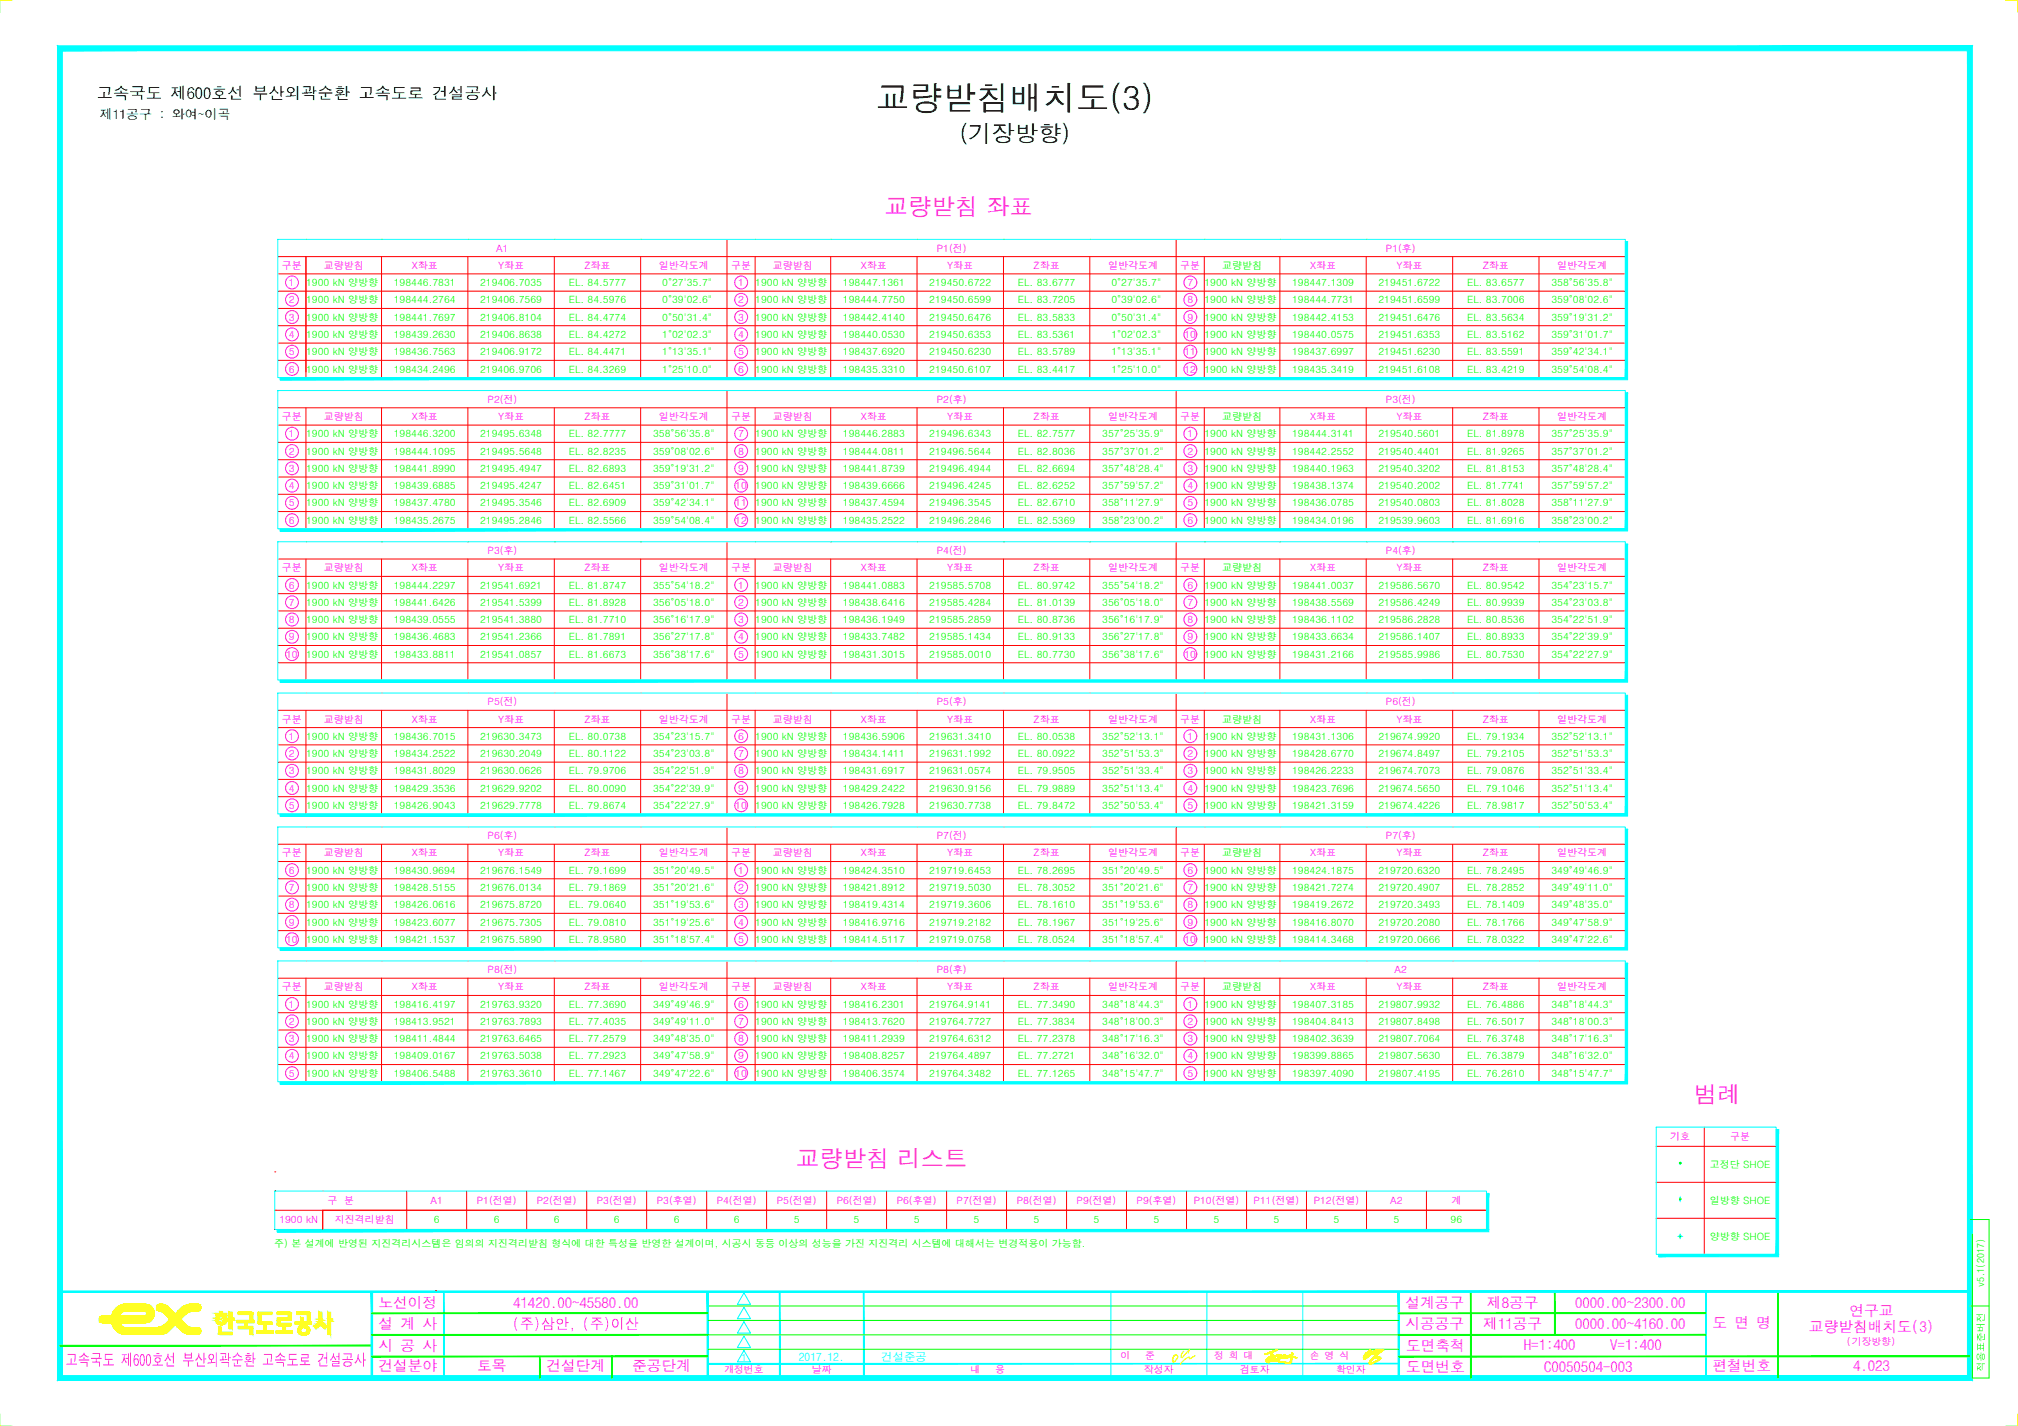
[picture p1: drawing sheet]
<svg xmlns="http://www.w3.org/2000/svg" width="841mm" height="594mm" viewBox="0 0 841 594" stroke-linecap="round" stroke-linejoin="round" font-family="sans-serif">
<defs><g id="words">
<text font-size="13.9" x="365.1" y="45.8">교량받침배치도(3)</text>
<text font-size="9.7" x="399.9" y="59.3">(기장방향)</text>
<g font-size="9.7" fill="#f0f">
<text x="368.8" y="89.8">교량받침 좌표</text>
<text x="706" y="459.6">범례</text>
<text x="331.9" y="486.2">교량받침 리스트</text>
</g>
<text font-size="6.8" x="40.3" y="41.3">고속국도 제600호선 부산외곽순환 고속도로 건설공사</text>
<text font-size="6.8" fill="#f0f" x="27.3" y="569">고속국도 제600호선 부산외곽순환 고속도로 건설공사</text>
<g font-size="6.1" fill="#f0f">
<text x="157.7" y="545">노선이정</text>
<text x="213.9" y="544.8">41420.00~45580.00</text>
<text x="585.7" y="545">설계공구</text>
<text x="619.7" y="544.8">제8공구</text>
<text x="656.5" y="544.8">0000.00~2300.00</text>
<text x="770.8" y="548.4">연구교</text>
<text x="157.7" y="553.8">설 계 사</text>
<text x="213.7" y="553.8">(주)삼안, (주)이산</text>
<text x="585.7" y="553.7">시공공구</text>
<text x="618.2" y="553.9">제11공구</text>
<text x="656.5" y="553.9">0000.00~4160.00</text>
<text x="713.7" y="553.2">도 면 명</text>
<text x="753.9" y="554.9">교량받침배치도(3)</text>
<text x="157.7" y="562.8">시 공 사</text>
<text x="586" y="562.8">도면축척</text>
<text x="635.1" y="562.6">H=1:400</text>
<text x="671.1" y="562.6">V=1:400</text>
<text x="157.7" y="571.3">건설분야</text>
<text x="198.8" y="571.2">토목</text>
<text x="227.7" y="571.3">건설단계</text>
<text x="263.4" y="571.2">준공단계</text>
<text x="586" y="571.7">도면번호</text>
<text x="643.6" y="571.6">C0050504-003</text>
<text x="713.7" y="571.3">편철번호</text>
<text x="772.3" y="571.3">4.023</text>
</g>
<text font-size="5.5" x="41.6" y="49.5">제11공구 : 와여~이곡</text>
<g font-size="4.8" fill="#0ff">
<text x="333" y="566.9">2017.12.</text>
<text x="367.3" y="566.9">건설준공</text>
</g>
<g font-size="4.2" fill="#f0f">
<text x="206.8" y="104.8">A1</text>
<text x="390.4" y="104.8">P1(전)</text>
<text x="577.6" y="104.8">P1(후)</text>
<text x="117.5" y="112">구분</text>
<text x="134.9" y="112">교량받침</text>
<text x="171.6" y="112">X좌표</text>
<text x="207.6" y="112">Y좌표</text>
<text x="243.6" y="112">Z좌표</text>
<text x="274.6" y="112">일반각도계</text>
<text x="304.7" y="112">구분</text>
<text x="322.1" y="112">교량받침</text>
<text x="358.8" y="112">X좌표</text>
<text x="394.8" y="112">Y좌표</text>
<text x="430.8" y="112">Z좌표</text>
<text x="461.8" y="112">일반각도계</text>
<text x="491.9" y="112">구분</text>
<text x="546" y="112">X좌표</text>
<text x="582" y="112">Y좌표</text>
<text x="618" y="112">Z좌표</text>
<text x="649" y="112">일반각도계</text>
<text x="120.4" y="119.2">1</text>
<text x="307.6" y="119.2">1</text>
<text x="494.8" y="119.2">7</text>
<text x="120.4" y="126.4">2</text>
<text x="307.6" y="126.4">2</text>
<text x="494.8" y="126.4">8</text>
<text x="120.4" y="133.6">3</text>
<text x="307.6" y="133.6">3</text>
<text x="494.8" y="133.6">9</text>
<text x="120.4" y="140.8">4</text>
<text x="307.6" y="140.8">4</text>
<text x="493.6" y="140.8">10</text>
<text x="120.4" y="148">5</text>
<text x="307.6" y="148">5</text>
<text x="493.6" y="148">11</text>
<text x="120.4" y="155.2">6</text>
<text x="307.6" y="155.2">6</text>
<text x="493.6" y="155.2">12</text>
<text x="203.2" y="167.8">P2(전)</text>
<text x="390.4" y="167.8">P2(후)</text>
<text x="577.6" y="167.8">P3(전)</text>
<text x="117.5" y="175">구분</text>
<text x="134.9" y="175">교량받침</text>
<text x="171.6" y="175">X좌표</text>
<text x="207.6" y="175">Y좌표</text>
<text x="243.6" y="175">Z좌표</text>
<text x="274.6" y="175">일반각도계</text>
<text x="304.7" y="175">구분</text>
<text x="322.1" y="175">교량받침</text>
<text x="358.8" y="175">X좌표</text>
<text x="394.8" y="175">Y좌표</text>
<text x="430.8" y="175">Z좌표</text>
<text x="461.8" y="175">일반각도계</text>
<text x="491.9" y="175">구분</text>
<text x="546" y="175">X좌표</text>
<text x="582" y="175">Y좌표</text>
<text x="618" y="175">Z좌표</text>
<text x="649" y="175">일반각도계</text>
<text x="120.4" y="182.2">1</text>
<text x="307.6" y="182.2">7</text>
<text x="494.8" y="182.2">1</text>
<text x="120.4" y="189.4">2</text>
<text x="307.6" y="189.4">8</text>
<text x="494.8" y="189.4">2</text>
<text x="120.4" y="196.6">3</text>
<text x="307.6" y="196.6">9</text>
<text x="494.8" y="196.6">3</text>
<text x="120.4" y="203.8">4</text>
<text x="306.4" y="203.8">10</text>
<text x="494.8" y="203.8">4</text>
<text x="120.4" y="211">5</text>
<text x="306.4" y="211">11</text>
<text x="494.8" y="211">5</text>
<text x="120.4" y="218.2">6</text>
<text x="306.4" y="218.2">12</text>
<text x="494.8" y="218.2">6</text>
<text x="203.2" y="230.8">P3(후)</text>
<text x="390.4" y="230.8">P4(전)</text>
<text x="577.6" y="230.8">P4(후)</text>
<text x="117.5" y="238">구분</text>
<text x="134.9" y="238">교량받침</text>
<text x="171.6" y="238">X좌표</text>
<text x="207.6" y="238">Y좌표</text>
<text x="243.6" y="238">Z좌표</text>
<text x="274.6" y="238">일반각도계</text>
<text x="304.7" y="238">구분</text>
<text x="322.1" y="238">교량받침</text>
<text x="358.8" y="238">X좌표</text>
<text x="394.8" y="238">Y좌표</text>
<text x="430.8" y="238">Z좌표</text>
<text x="461.8" y="238">일반각도계</text>
<text x="491.9" y="238">구분</text>
<text x="546" y="238">X좌표</text>
<text x="582" y="238">Y좌표</text>
<text x="618" y="238">Z좌표</text>
<text x="649" y="238">일반각도계</text>
<text x="120.4" y="245.2">6</text>
<text x="307.6" y="245.2">1</text>
<text x="494.8" y="245.2">6</text>
<text x="120.4" y="252.4">7</text>
<text x="307.6" y="252.4">2</text>
<text x="494.8" y="252.4">7</text>
<text x="120.4" y="259.6">8</text>
<text x="307.6" y="259.6">3</text>
<text x="494.8" y="259.6">8</text>
<text x="120.4" y="266.8">9</text>
<text x="307.6" y="266.8">4</text>
<text x="494.8" y="266.8">9</text>
<text x="119.2" y="274">10</text>
<text x="307.6" y="274">5</text>
<text x="493.6" y="274">10</text>
<text x="203.2" y="293.8">P5(전)</text>
<text x="390.4" y="293.8">P5(후)</text>
<text x="577.6" y="293.8">P6(전)</text>
<text x="117.5" y="301">구분</text>
<text x="134.9" y="301">교량받침</text>
<text x="171.6" y="301">X좌표</text>
<text x="207.6" y="301">Y좌표</text>
<text x="243.6" y="301">Z좌표</text>
<text x="274.6" y="301">일반각도계</text>
<text x="304.7" y="301">구분</text>
<text x="322.1" y="301">교량받침</text>
<text x="358.8" y="301">X좌표</text>
<text x="394.8" y="301">Y좌표</text>
<text x="430.8" y="301">Z좌표</text>
<text x="461.8" y="301">일반각도계</text>
<text x="491.9" y="301">구분</text>
<text x="546" y="301">X좌표</text>
<text x="582" y="301">Y좌표</text>
<text x="618" y="301">Z좌표</text>
<text x="649" y="301">일반각도계</text>
<text x="120.4" y="308.2">1</text>
<text x="307.6" y="308.2">6</text>
<text x="494.8" y="308.2">1</text>
<text x="120.4" y="315.4">2</text>
<text x="307.6" y="315.4">7</text>
<text x="494.8" y="315.4">2</text>
<text x="120.4" y="322.6">3</text>
<text x="307.6" y="322.6">8</text>
<text x="494.8" y="322.6">3</text>
<text x="120.4" y="329.8">4</text>
<text x="307.6" y="329.8">9</text>
<text x="494.8" y="329.8">4</text>
<text x="120.4" y="337">5</text>
<text x="306.4" y="337">10</text>
<text x="494.8" y="337">5</text>
<text x="203.2" y="349.6">P6(후)</text>
<text x="390.4" y="349.6">P7(전)</text>
<text x="577.6" y="349.6">P7(후)</text>
<text x="117.5" y="356.8">구분</text>
<text x="134.9" y="356.8">교량받침</text>
<text x="171.6" y="356.8">X좌표</text>
<text x="207.6" y="356.8">Y좌표</text>
<text x="243.6" y="356.8">Z좌표</text>
<text x="274.6" y="356.8">일반각도계</text>
<text x="304.7" y="356.8">구분</text>
<text x="322.1" y="356.8">교량받침</text>
<text x="358.8" y="356.8">X좌표</text>
<text x="394.8" y="356.8">Y좌표</text>
<text x="430.8" y="356.8">Z좌표</text>
<text x="461.8" y="356.8">일반각도계</text>
<text x="491.9" y="356.8">구분</text>
<text x="546" y="356.8">X좌표</text>
<text x="582" y="356.8">Y좌표</text>
<text x="618" y="356.8">Z좌표</text>
<text x="649" y="356.8">일반각도계</text>
<text x="120.4" y="364">6</text>
<text x="307.6" y="364">1</text>
<text x="494.8" y="364">6</text>
<text x="120.4" y="371.2">7</text>
<text x="307.6" y="371.2">2</text>
<text x="494.8" y="371.2">7</text>
<text x="120.4" y="378.4">8</text>
<text x="307.6" y="378.4">3</text>
<text x="494.8" y="378.4">8</text>
<text x="120.4" y="385.6">9</text>
<text x="307.6" y="385.6">4</text>
<text x="494.8" y="385.6">9</text>
<text x="119.2" y="392.8">10</text>
<text x="307.6" y="392.8">5</text>
<text x="493.6" y="392.8">10</text>
<text x="203.2" y="405.4">P8(전)</text>
<text x="390.4" y="405.4">P8(후)</text>
<text x="581.2" y="405.4">A2</text>
<text x="117.5" y="412.6">구분</text>
<text x="134.9" y="412.6">교량받침</text>
<text x="171.6" y="412.6">X좌표</text>
<text x="207.6" y="412.6">Y좌표</text>
<text x="243.6" y="412.6">Z좌표</text>
<text x="274.6" y="412.6">일반각도계</text>
<text x="304.7" y="412.6">구분</text>
<text x="322.1" y="412.6">교량받침</text>
<text x="358.8" y="412.6">X좌표</text>
<text x="394.8" y="412.6">Y좌표</text>
<text x="430.8" y="412.6">Z좌표</text>
<text x="461.8" y="412.6">일반각도계</text>
<text x="491.9" y="412.6">구분</text>
<text x="546" y="412.6">X좌표</text>
<text x="582" y="412.6">Y좌표</text>
<text x="618" y="412.6">Z좌표</text>
<text x="649" y="412.6">일반각도계</text>
<text x="120.4" y="419.8">1</text>
<text x="307.6" y="419.8">6</text>
<text x="494.8" y="419.8">1</text>
<text x="120.4" y="427">2</text>
<text x="307.6" y="427">7</text>
<text x="494.8" y="427">2</text>
<text x="120.4" y="434.2">3</text>
<text x="307.6" y="434.2">8</text>
<text x="494.8" y="434.2">3</text>
<text x="120.4" y="441.4">4</text>
<text x="307.6" y="441.4">9</text>
<text x="494.8" y="441.4">4</text>
<text x="120.4" y="448.6">5</text>
<text x="306.4" y="448.6">10</text>
<text x="494.8" y="448.6">5</text>
<text x="696.1" y="475.1">기호</text>
<text x="721.1" y="475.1">구분</text>
<text x="136.4" y="501.7">구 분</text>
<text x="179.4" y="501.7">A1</text>
<text x="198.7" y="501.7">P1(전열)</text>
<text x="223.7" y="501.7">P2(전열)</text>
<text x="248.7" y="501.7">P3(전열)</text>
<text x="273.7" y="501.7">P3(후열)</text>
<text x="298.7" y="501.7">P4(전열)</text>
<text x="323.7" y="501.7">P5(전열)</text>
<text x="348.7" y="501.7">P6(전열)</text>
<text x="373.7" y="501.7">P6(후열)</text>
<text x="398.7" y="501.7">P7(전열)</text>
<text x="423.7" y="501.7">P8(전열)</text>
<text x="448.7" y="501.7">P9(전열)</text>
<text x="473.7" y="501.7">P9(후열)</text>
<text x="497.5" y="501.7">P10(전열)</text>
<text x="522.5" y="501.7">P11(전열)</text>
<text x="547.5" y="501.7">P12(전열)</text>
<text x="579.4" y="501.7">A2</text>
<text x="604.9" y="501.7">계</text>
<text x="116.4" y="509.7">1900 kN</text>
<text x="139.5" y="509.7">지진격리받침</text>
</g>
<g font-size="4.2" fill="#0f0">
<text x="509.3" y="112">교량받침</text>
<text x="127.6" y="119.2">1900 kN 양방향</text>
<text x="164.1" y="119.2">198446.7831</text>
<text x="200.1" y="119.2">219406.7035</text>
<text x="237" y="119.2">EL. 84.5777</text>
<text x="276" y="119.2">0°27'35.7&quot;</text>
<text x="314.7" y="119.2">1900 kN 양방향</text>
<text x="351.3" y="119.2">198447.1361</text>
<text x="387.3" y="119.2">219450.6722</text>
<text x="424.2" y="119.2">EL. 83.6777</text>
<text x="463.2" y="119.2">0°27'35.7&quot;</text>
<text x="501.9" y="119.2">1900 kN 양방향</text>
<text x="538.5" y="119.2">198447.1309</text>
<text x="574.5" y="119.2">219451.6722</text>
<text x="611.4" y="119.2">EL. 83.6577</text>
<text x="646.6" y="119.2">358°56'35.8&quot;</text>
<text x="127.6" y="126.4">1900 kN 양방향</text>
<text x="164.1" y="126.4">198444.2764</text>
<text x="200.1" y="126.4">219406.7569</text>
<text x="237" y="126.4">EL. 84.5976</text>
<text x="276" y="126.4">0°39'02.6&quot;</text>
<text x="314.7" y="126.4">1900 kN 양방향</text>
<text x="351.3" y="126.4">198444.7750</text>
<text x="387.3" y="126.4">219450.6599</text>
<text x="424.2" y="126.4">EL. 83.7205</text>
<text x="463.2" y="126.4">0°39'02.6&quot;</text>
<text x="501.9" y="126.4">1900 kN 양방향</text>
<text x="538.5" y="126.4">198444.7731</text>
<text x="574.5" y="126.4">219451.6599</text>
<text x="611.4" y="126.4">EL. 83.7006</text>
<text x="646.6" y="126.4">359°08'02.6&quot;</text>
<text x="127.6" y="133.6">1900 kN 양방향</text>
<text x="164.1" y="133.6">198441.7697</text>
<text x="200.1" y="133.6">219406.8104</text>
<text x="237" y="133.6">EL. 84.4774</text>
<text x="276" y="133.6">0°50'31.4&quot;</text>
<text x="314.7" y="133.6">1900 kN 양방향</text>
<text x="351.3" y="133.6">198442.4140</text>
<text x="387.3" y="133.6">219450.6476</text>
<text x="424.2" y="133.6">EL. 83.5833</text>
<text x="463.2" y="133.6">0°50'31.4&quot;</text>
<text x="501.9" y="133.6">1900 kN 양방향</text>
<text x="538.5" y="133.6">198442.4153</text>
<text x="574.5" y="133.6">219451.6476</text>
<text x="611.4" y="133.6">EL. 83.5634</text>
<text x="646.6" y="133.6">359°19'31.2&quot;</text>
<text x="127.6" y="140.8">1900 kN 양방향</text>
<text x="164.1" y="140.8">198439.2630</text>
<text x="200.1" y="140.8">219406.8638</text>
<text x="237" y="140.8">EL. 84.4272</text>
<text x="276" y="140.8">1°02'02.3&quot;</text>
<text x="314.7" y="140.8">1900 kN 양방향</text>
<text x="351.3" y="140.8">198440.0530</text>
<text x="387.3" y="140.8">219450.6353</text>
<text x="424.2" y="140.8">EL. 83.5361</text>
<text x="463.2" y="140.8">1°02'02.3&quot;</text>
<text x="501.9" y="140.8">1900 kN 양방향</text>
<text x="538.5" y="140.8">198440.0575</text>
<text x="574.5" y="140.8">219451.6353</text>
<text x="611.4" y="140.8">EL. 83.5162</text>
<text x="646.6" y="140.8">359°31'01.7&quot;</text>
<text x="127.6" y="148">1900 kN 양방향</text>
<text x="164.1" y="148">198436.7563</text>
<text x="200.1" y="148">219406.9172</text>
<text x="237" y="148">EL. 84.4471</text>
<text x="276" y="148">1°13'35.1&quot;</text>
<text x="314.7" y="148">1900 kN 양방향</text>
<text x="351.3" y="148">198437.6920</text>
<text x="387.3" y="148">219450.6230</text>
<text x="424.2" y="148">EL. 83.5789</text>
<text x="463.2" y="148">1°13'35.1&quot;</text>
<text x="501.9" y="148">1900 kN 양방향</text>
<text x="538.5" y="148">198437.6997</text>
<text x="574.5" y="148">219451.6230</text>
<text x="611.4" y="148">EL. 83.5591</text>
<text x="646.6" y="148">359°42'34.1&quot;</text>
<text x="127.6" y="155.2">1900 kN 양방향</text>
<text x="164.1" y="155.2">198434.2496</text>
<text x="200.1" y="155.2">219406.9706</text>
<text x="237" y="155.2">EL. 84.3269</text>
<text x="276" y="155.2">1°25'10.0&quot;</text>
<text x="314.7" y="155.2">1900 kN 양방향</text>
<text x="351.3" y="155.2">198435.3310</text>
<text x="387.3" y="155.2">219450.6107</text>
<text x="424.2" y="155.2">EL. 83.4417</text>
<text x="463.2" y="155.2">1°25'10.0&quot;</text>
<text x="501.9" y="155.2">1900 kN 양방향</text>
<text x="538.5" y="155.2">198435.3419</text>
<text x="574.5" y="155.2">219451.6108</text>
<text x="611.4" y="155.2">EL. 83.4219</text>
<text x="646.6" y="155.2">359°54'08.4&quot;</text>
<text x="509.3" y="175">교량받침</text>
<text x="127.6" y="182.2">1900 kN 양방향</text>
<text x="164.1" y="182.2">198446.3200</text>
<text x="200.1" y="182.2">219495.6348</text>
<text x="237" y="182.2">EL. 82.7777</text>
<text x="272.2" y="182.2">358°56'35.8&quot;</text>
<text x="314.7" y="182.2">1900 kN 양방향</text>
<text x="351.3" y="182.2">198446.2883</text>
<text x="387.3" y="182.2">219496.6343</text>
<text x="424.2" y="182.2">EL. 82.7577</text>
<text x="459.4" y="182.2">357°25'35.9&quot;</text>
<text x="501.9" y="182.2">1900 kN 양방향</text>
<text x="538.5" y="182.2">198444.3141</text>
<text x="574.5" y="182.2">219540.5601</text>
<text x="611.4" y="182.2">EL. 81.8978</text>
<text x="646.6" y="182.2">357°25'35.9&quot;</text>
<text x="127.6" y="189.4">1900 kN 양방향</text>
<text x="164.1" y="189.4">198444.1095</text>
<text x="200.1" y="189.4">219495.5648</text>
<text x="237" y="189.4">EL. 82.8235</text>
<text x="272.2" y="189.4">359°08'02.6&quot;</text>
<text x="314.7" y="189.4">1900 kN 양방향</text>
<text x="351.3" y="189.4">198444.0811</text>
<text x="387.3" y="189.4">219496.5644</text>
<text x="424.2" y="189.4">EL. 82.8036</text>
<text x="459.4" y="189.4">357°37'01.2&quot;</text>
<text x="501.9" y="189.4">1900 kN 양방향</text>
<text x="538.5" y="189.4">198442.2552</text>
<text x="574.5" y="189.4">219540.4401</text>
<text x="611.4" y="189.4">EL. 81.9265</text>
<text x="646.6" y="189.4">357°37'01.2&quot;</text>
<text x="127.6" y="196.6">1900 kN 양방향</text>
<text x="164.1" y="196.6">198441.8990</text>
<text x="200.1" y="196.6">219495.4947</text>
<text x="237" y="196.6">EL. 82.6893</text>
<text x="272.2" y="196.6">359°19'31.2&quot;</text>
<text x="314.7" y="196.6">1900 kN 양방향</text>
<text x="351.3" y="196.6">198441.8739</text>
<text x="387.3" y="196.6">219496.4944</text>
<text x="424.2" y="196.6">EL. 82.6694</text>
<text x="459.4" y="196.6">357°48'28.4&quot;</text>
<text x="501.9" y="196.6">1900 kN 양방향</text>
<text x="538.5" y="196.6">198440.1963</text>
<text x="574.5" y="196.6">219540.3202</text>
<text x="611.4" y="196.6">EL. 81.8153</text>
<text x="646.6" y="196.6">357°48'28.4&quot;</text>
<text x="127.6" y="203.8">1900 kN 양방향</text>
<text x="164.1" y="203.8">198439.6885</text>
<text x="200.1" y="203.8">219495.4247</text>
<text x="237" y="203.8">EL. 82.6451</text>
<text x="272.2" y="203.8">359°31'01.7&quot;</text>
<text x="314.7" y="203.8">1900 kN 양방향</text>
<text x="351.3" y="203.8">198439.6666</text>
<text x="387.3" y="203.8">219496.4245</text>
<text x="424.2" y="203.8">EL. 82.6252</text>
<text x="459.4" y="203.8">357°59'57.2&quot;</text>
<text x="501.9" y="203.8">1900 kN 양방향</text>
<text x="538.5" y="203.8">198438.1374</text>
<text x="574.5" y="203.8">219540.2002</text>
<text x="611.4" y="203.8">EL. 81.7741</text>
<text x="646.6" y="203.8">357°59'57.2&quot;</text>
<text x="127.6" y="211">1900 kN 양방향</text>
<text x="164.1" y="211">198437.4780</text>
<text x="200.1" y="211">219495.3546</text>
<text x="237" y="211">EL. 82.6909</text>
<text x="272.2" y="211">359°42'34.1&quot;</text>
<text x="314.7" y="211">1900 kN 양방향</text>
<text x="351.3" y="211">198437.4594</text>
<text x="387.3" y="211">219496.3545</text>
<text x="424.2" y="211">EL. 82.6710</text>
<text x="459.4" y="211">358°11'27.9&quot;</text>
<text x="501.9" y="211">1900 kN 양방향</text>
<text x="538.5" y="211">198436.0785</text>
<text x="574.5" y="211">219540.0803</text>
<text x="611.4" y="211">EL. 81.8028</text>
<text x="646.6" y="211">358°11'27.9&quot;</text>
<text x="127.6" y="218.2">1900 kN 양방향</text>
<text x="164.1" y="218.2">198435.2675</text>
<text x="200.1" y="218.2">219495.2846</text>
<text x="237" y="218.2">EL. 82.5566</text>
<text x="272.2" y="218.2">359°54'08.4&quot;</text>
<text x="314.7" y="218.2">1900 kN 양방향</text>
<text x="351.3" y="218.2">198435.2522</text>
<text x="387.3" y="218.2">219496.2846</text>
<text x="424.2" y="218.2">EL. 82.5369</text>
<text x="459.4" y="218.2">358°23'00.2&quot;</text>
<text x="501.9" y="218.2">1900 kN 양방향</text>
<text x="538.5" y="218.2">198434.0196</text>
<text x="574.5" y="218.2">219539.9603</text>
<text x="611.4" y="218.2">EL. 81.6916</text>
<text x="646.6" y="218.2">358°23'00.2&quot;</text>
<text x="509.3" y="238">교량받침</text>
<text x="127.6" y="245.2">1900 kN 양방향</text>
<text x="164.1" y="245.2">198444.2297</text>
<text x="200.1" y="245.2">219541.6921</text>
<text x="237" y="245.2">EL. 81.8747</text>
<text x="272.2" y="245.2">355°54'18.2&quot;</text>
<text x="314.7" y="245.2">1900 kN 양방향</text>
<text x="351.3" y="245.2">198441.0883</text>
<text x="387.3" y="245.2">219585.5708</text>
<text x="424.2" y="245.2">EL. 80.9742</text>
<text x="459.4" y="245.2">355°54'18.2&quot;</text>
<text x="501.9" y="245.2">1900 kN 양방향</text>
<text x="538.5" y="245.2">198441.0037</text>
<text x="574.5" y="245.2">219586.5670</text>
<text x="611.4" y="245.2">EL. 80.9542</text>
<text x="646.6" y="245.2">354°23'15.7&quot;</text>
<text x="127.6" y="252.4">1900 kN 양방향</text>
<text x="164.1" y="252.4">198441.6426</text>
<text x="200.1" y="252.4">219541.5399</text>
<text x="237" y="252.4">EL. 81.8928</text>
<text x="272.2" y="252.4">356°05'18.0&quot;</text>
<text x="314.7" y="252.4">1900 kN 양방향</text>
<text x="351.3" y="252.4">198438.6416</text>
<text x="387.3" y="252.4">219585.4284</text>
<text x="424.2" y="252.4">EL. 81.0139</text>
<text x="459.4" y="252.4">356°05'18.0&quot;</text>
<text x="501.9" y="252.4">1900 kN 양방향</text>
<text x="538.5" y="252.4">198438.5569</text>
<text x="574.5" y="252.4">219586.4249</text>
<text x="611.4" y="252.4">EL. 80.9939</text>
<text x="646.6" y="252.4">354°23'03.8&quot;</text>
<text x="127.6" y="259.6">1900 kN 양방향</text>
<text x="164.1" y="259.6">198439.0555</text>
<text x="200.1" y="259.6">219541.3880</text>
<text x="237" y="259.6">EL. 81.7710</text>
<text x="272.2" y="259.6">356°16'17.9&quot;</text>
<text x="314.7" y="259.6">1900 kN 양방향</text>
<text x="351.3" y="259.6">198436.1949</text>
<text x="387.3" y="259.6">219585.2859</text>
<text x="424.2" y="259.6">EL. 80.8736</text>
<text x="459.4" y="259.6">356°16'17.9&quot;</text>
<text x="501.9" y="259.6">1900 kN 양방향</text>
<text x="538.5" y="259.6">198436.1102</text>
<text x="574.5" y="259.6">219586.2828</text>
<text x="611.4" y="259.6">EL. 80.8536</text>
<text x="646.6" y="259.6">354°22'51.9&quot;</text>
<text x="127.6" y="266.8">1900 kN 양방향</text>
<text x="164.1" y="266.8">198436.4683</text>
<text x="200.1" y="266.8">219541.2366</text>
<text x="237" y="266.8">EL. 81.7891</text>
<text x="272.2" y="266.8">356°27'17.8&quot;</text>
<text x="314.7" y="266.8">1900 kN 양방향</text>
<text x="351.3" y="266.8">198433.7482</text>
<text x="387.3" y="266.8">219585.1434</text>
<text x="424.2" y="266.8">EL. 80.9133</text>
<text x="459.4" y="266.8">356°27'17.8&quot;</text>
<text x="501.9" y="266.8">1900 kN 양방향</text>
<text x="538.5" y="266.8">198433.6634</text>
<text x="574.5" y="266.8">219586.1407</text>
<text x="611.4" y="266.8">EL. 80.8933</text>
<text x="646.6" y="266.8">354°22'39.9&quot;</text>
<text x="127.6" y="274">1900 kN 양방향</text>
<text x="164.1" y="274">198433.8811</text>
<text x="200.1" y="274">219541.0857</text>
<text x="237" y="274">EL. 81.6673</text>
<text x="272.2" y="274">356°38'17.6&quot;</text>
<text x="314.7" y="274">1900 kN 양방향</text>
<text x="351.3" y="274">198431.3015</text>
<text x="387.3" y="274">219585.0010</text>
<text x="424.2" y="274">EL. 80.7730</text>
<text x="459.4" y="274">356°38'17.6&quot;</text>
<text x="501.9" y="274">1900 kN 양방향</text>
<text x="538.5" y="274">198431.2166</text>
<text x="574.5" y="274">219585.9986</text>
<text x="611.4" y="274">EL. 80.7530</text>
<text x="646.6" y="274">354°22'27.9&quot;</text>
<text x="509.3" y="301">교량받침</text>
<text x="127.6" y="308.2">1900 kN 양방향</text>
<text x="164.1" y="308.2">198436.7015</text>
<text x="200.1" y="308.2">219630.3473</text>
<text x="237" y="308.2">EL. 80.0738</text>
<text x="272.2" y="308.2">354°23'15.7&quot;</text>
<text x="314.7" y="308.2">1900 kN 양방향</text>
<text x="351.3" y="308.2">198436.5906</text>
<text x="387.3" y="308.2">219631.3410</text>
<text x="424.2" y="308.2">EL. 80.0538</text>
<text x="459.4" y="308.2">352°52'13.1&quot;</text>
<text x="501.9" y="308.2">1900 kN 양방향</text>
<text x="538.5" y="308.2">198431.1306</text>
<text x="574.5" y="308.2">219674.9920</text>
<text x="611.4" y="308.2">EL. 79.1934</text>
<text x="646.6" y="308.2">352°52'13.1&quot;</text>
<text x="127.6" y="315.4">1900 kN 양방향</text>
<text x="164.1" y="315.4">198434.2522</text>
<text x="200.1" y="315.4">219630.2049</text>
<text x="237" y="315.4">EL. 80.1122</text>
<text x="272.2" y="315.4">354°23'03.8&quot;</text>
<text x="314.7" y="315.4">1900 kN 양방향</text>
<text x="351.3" y="315.4">198434.1411</text>
<text x="387.3" y="315.4">219631.1992</text>
<text x="424.2" y="315.4">EL. 80.0922</text>
<text x="459.4" y="315.4">352°51'53.3&quot;</text>
<text x="501.9" y="315.4">1900 kN 양방향</text>
<text x="538.5" y="315.4">198428.6770</text>
<text x="574.5" y="315.4">219674.8497</text>
<text x="611.4" y="315.4">EL. 79.2105</text>
<text x="646.6" y="315.4">352°51'53.3&quot;</text>
<text x="127.6" y="322.6">1900 kN 양방향</text>
<text x="164.1" y="322.6">198431.8029</text>
<text x="200.1" y="322.6">219630.0626</text>
<text x="237" y="322.6">EL. 79.9706</text>
<text x="272.2" y="322.6">354°22'51.9&quot;</text>
<text x="314.7" y="322.6">1900 kN 양방향</text>
<text x="351.3" y="322.6">198431.6917</text>
<text x="387.3" y="322.6">219631.0574</text>
<text x="424.2" y="322.6">EL. 79.9505</text>
<text x="459.4" y="322.6">352°51'33.4&quot;</text>
<text x="501.9" y="322.6">1900 kN 양방향</text>
<text x="538.5" y="322.6">198426.2233</text>
<text x="574.5" y="322.6">219674.7073</text>
<text x="611.4" y="322.6">EL. 79.0876</text>
<text x="646.6" y="322.6">352°51'33.4&quot;</text>
<text x="127.6" y="329.8">1900 kN 양방향</text>
<text x="164.1" y="329.8">198429.3536</text>
<text x="200.1" y="329.8">219629.9202</text>
<text x="237" y="329.8">EL. 80.0090</text>
<text x="272.2" y="329.8">354°22'39.9&quot;</text>
<text x="314.7" y="329.8">1900 kN 양방향</text>
<text x="351.3" y="329.8">198429.2422</text>
<text x="387.3" y="329.8">219630.9156</text>
<text x="424.2" y="329.8">EL. 79.9889</text>
<text x="459.4" y="329.8">352°51'13.4&quot;</text>
<text x="501.9" y="329.8">1900 kN 양방향</text>
<text x="538.5" y="329.8">198423.7696</text>
<text x="574.5" y="329.8">219674.5650</text>
<text x="611.4" y="329.8">EL. 79.1046</text>
<text x="646.6" y="329.8">352°51'13.4&quot;</text>
<text x="127.6" y="337">1900 kN 양방향</text>
<text x="164.1" y="337">198426.9043</text>
<text x="200.1" y="337">219629.7778</text>
<text x="237" y="337">EL. 79.8674</text>
<text x="272.2" y="337">354°22'27.9&quot;</text>
<text x="314.7" y="337">1900 kN 양방향</text>
<text x="351.3" y="337">198426.7928</text>
<text x="387.3" y="337">219630.7738</text>
<text x="424.2" y="337">EL. 79.8472</text>
<text x="459.4" y="337">352°50'53.4&quot;</text>
<text x="501.9" y="337">1900 kN 양방향</text>
<text x="538.5" y="337">198421.3159</text>
<text x="574.5" y="337">219674.4226</text>
<text x="611.4" y="337">EL. 78.9817</text>
<text x="646.6" y="337">352°50'53.4&quot;</text>
<text x="509.3" y="356.8">교량받침</text>
<text x="127.6" y="364">1900 kN 양방향</text>
<text x="164.1" y="364">198430.9694</text>
<text x="200.1" y="364">219676.1549</text>
<text x="237" y="364">EL. 79.1699</text>
<text x="272.2" y="364">351°20'49.5&quot;</text>
<text x="314.7" y="364">1900 kN 양방향</text>
<text x="351.3" y="364">198424.3510</text>
<text x="387.3" y="364">219719.6453</text>
<text x="424.2" y="364">EL. 78.2695</text>
<text x="459.4" y="364">351°20'49.5&quot;</text>
<text x="501.9" y="364">1900 kN 양방향</text>
<text x="538.5" y="364">198424.1875</text>
<text x="574.5" y="364">219720.6320</text>
<text x="611.4" y="364">EL. 78.2495</text>
<text x="646.6" y="364">349°49'46.9&quot;</text>
<text x="127.6" y="371.2">1900 kN 양방향</text>
<text x="164.1" y="371.2">198428.5155</text>
<text x="200.1" y="371.2">219676.0134</text>
<text x="237" y="371.2">EL. 79.1869</text>
<text x="272.2" y="371.2">351°20'21.6&quot;</text>
<text x="314.7" y="371.2">1900 kN 양방향</text>
<text x="351.3" y="371.2">198421.8912</text>
<text x="387.3" y="371.2">219719.5030</text>
<text x="424.2" y="371.2">EL. 78.3052</text>
<text x="459.4" y="371.2">351°20'21.6&quot;</text>
<text x="501.9" y="371.2">1900 kN 양방향</text>
<text x="538.5" y="371.2">198421.7274</text>
<text x="574.5" y="371.2">219720.4907</text>
<text x="611.4" y="371.2">EL. 78.2852</text>
<text x="646.6" y="371.2">349°49'11.0&quot;</text>
<text x="127.6" y="378.4">1900 kN 양방향</text>
<text x="164.1" y="378.4">198426.0616</text>
<text x="200.1" y="378.4">219675.8720</text>
<text x="237" y="378.4">EL. 79.0640</text>
<text x="272.2" y="378.4">351°19'53.6&quot;</text>
<text x="314.7" y="378.4">1900 kN 양방향</text>
<text x="351.3" y="378.4">198419.4314</text>
<text x="387.3" y="378.4">219719.3606</text>
<text x="424.2" y="378.4">EL. 78.1610</text>
<text x="459.4" y="378.4">351°19'53.6&quot;</text>
<text x="501.9" y="378.4">1900 kN 양방향</text>
<text x="538.5" y="378.4">198419.2672</text>
<text x="574.5" y="378.4">219720.3493</text>
<text x="611.4" y="378.4">EL. 78.1409</text>
<text x="646.6" y="378.4">349°48'35.0&quot;</text>
<text x="127.6" y="385.6">1900 kN 양방향</text>
<text x="164.1" y="385.6">198423.6077</text>
<text x="200.1" y="385.6">219675.7305</text>
<text x="237" y="385.6">EL. 79.0810</text>
<text x="272.2" y="385.6">351°19'25.6&quot;</text>
<text x="314.7" y="385.6">1900 kN 양방향</text>
<text x="351.3" y="385.6">198416.9716</text>
<text x="387.3" y="385.6">219719.2182</text>
<text x="424.2" y="385.6">EL. 78.1967</text>
<text x="459.4" y="385.6">351°19'25.6&quot;</text>
<text x="501.9" y="385.6">1900 kN 양방향</text>
<text x="538.5" y="385.6">198416.8070</text>
<text x="574.5" y="385.6">219720.2080</text>
<text x="611.4" y="385.6">EL. 78.1766</text>
<text x="646.6" y="385.6">349°47'58.9&quot;</text>
<text x="127.6" y="392.8">1900 kN 양방향</text>
<text x="164.1" y="392.8">198421.1537</text>
<text x="200.1" y="392.8">219675.5890</text>
<text x="237" y="392.8">EL. 78.9580</text>
<text x="272.2" y="392.8">351°18'57.4&quot;</text>
<text x="314.7" y="392.8">1900 kN 양방향</text>
<text x="351.3" y="392.8">198414.5117</text>
<text x="387.3" y="392.8">219719.0758</text>
<text x="424.2" y="392.8">EL. 78.0524</text>
<text x="459.4" y="392.8">351°18'57.4&quot;</text>
<text x="501.9" y="392.8">1900 kN 양방향</text>
<text x="538.5" y="392.8">198414.3468</text>
<text x="574.5" y="392.8">219720.0666</text>
<text x="611.4" y="392.8">EL. 78.0322</text>
<text x="646.6" y="392.8">349°47'22.6&quot;</text>
<text x="509.3" y="412.6">교량받침</text>
<text x="127.6" y="419.8">1900 kN 양방향</text>
<text x="164.1" y="419.8">198416.4197</text>
<text x="200.1" y="419.8">219763.9320</text>
<text x="237" y="419.8">EL. 77.3690</text>
<text x="272.2" y="419.8">349°49'46.9&quot;</text>
<text x="314.7" y="419.8">1900 kN 양방향</text>
<text x="351.3" y="419.8">198416.2301</text>
<text x="387.3" y="419.8">219764.9141</text>
<text x="424.2" y="419.8">EL. 77.3490</text>
<text x="459.4" y="419.8">348°18'44.3&quot;</text>
<text x="501.9" y="419.8">1900 kN 양방향</text>
<text x="538.5" y="419.8">198407.3185</text>
<text x="574.5" y="419.8">219807.9932</text>
<text x="611.4" y="419.8">EL. 76.4886</text>
<text x="646.6" y="419.8">348°18'44.3&quot;</text>
<text x="127.6" y="427">1900 kN 양방향</text>
<text x="164.1" y="427">198413.9521</text>
<text x="200.1" y="427">219763.7893</text>
<text x="237" y="427">EL. 77.4035</text>
<text x="272.2" y="427">349°49'11.0&quot;</text>
<text x="314.7" y="427">1900 kN 양방향</text>
<text x="351.3" y="427">198413.7620</text>
<text x="387.3" y="427">219764.7727</text>
<text x="424.2" y="427">EL. 77.3834</text>
<text x="459.4" y="427">348°18'00.3&quot;</text>
<text x="501.9" y="427">1900 kN 양방향</text>
<text x="538.5" y="427">198404.8413</text>
<text x="574.5" y="427">219807.8498</text>
<text x="611.4" y="427">EL. 76.5017</text>
<text x="646.6" y="427">348°18'00.3&quot;</text>
<text x="127.6" y="434.2">1900 kN 양방향</text>
<text x="164.1" y="434.2">198411.4844</text>
<text x="200.1" y="434.2">219763.6465</text>
<text x="237" y="434.2">EL. 77.2579</text>
<text x="272.2" y="434.2">349°48'35.0&quot;</text>
<text x="314.7" y="434.2">1900 kN 양방향</text>
<text x="351.3" y="434.2">198411.2939</text>
<text x="387.3" y="434.2">219764.6312</text>
<text x="424.2" y="434.2">EL. 77.2378</text>
<text x="459.4" y="434.2">348°17'16.3&quot;</text>
<text x="501.9" y="434.2">1900 kN 양방향</text>
<text x="538.5" y="434.2">198402.3639</text>
<text x="574.5" y="434.2">219807.7064</text>
<text x="611.4" y="434.2">EL. 76.3748</text>
<text x="646.6" y="434.2">348°17'16.3&quot;</text>
<text x="127.6" y="441.4">1900 kN 양방향</text>
<text x="164.1" y="441.4">198409.0167</text>
<text x="200.1" y="441.4">219763.5038</text>
<text x="237" y="441.4">EL. 77.2923</text>
<text x="272.2" y="441.4">349°47'58.9&quot;</text>
<text x="314.7" y="441.4">1900 kN 양방향</text>
<text x="351.3" y="441.4">198408.8257</text>
<text x="387.3" y="441.4">219764.4897</text>
<text x="424.2" y="441.4">EL. 77.2721</text>
<text x="459.4" y="441.4">348°16'32.0&quot;</text>
<text x="501.9" y="441.4">1900 kN 양방향</text>
<text x="538.5" y="441.4">198399.8865</text>
<text x="574.5" y="441.4">219807.5630</text>
<text x="611.4" y="441.4">EL. 76.3879</text>
<text x="646.6" y="441.4">348°16'32.0&quot;</text>
<text x="127.6" y="448.6">1900 kN 양방향</text>
<text x="164.1" y="448.6">198406.5488</text>
<text x="200.1" y="448.6">219763.3610</text>
<text x="237" y="448.6">EL. 77.1467</text>
<text x="272.2" y="448.6">349°47'22.6&quot;</text>
<text x="314.7" y="448.6">1900 kN 양방향</text>
<text x="351.3" y="448.6">198406.3574</text>
<text x="387.3" y="448.6">219764.3482</text>
<text x="424.2" y="448.6">EL. 77.1265</text>
<text x="459.4" y="448.6">348°15'47.7&quot;</text>
<text x="501.9" y="448.6">1900 kN 양방향</text>
<text x="538.5" y="448.6">198397.4090</text>
<text x="574.5" y="448.6">219807.4195</text>
<text x="611.4" y="448.6">EL. 76.2610</text>
<text x="646.6" y="448.6">348°15'47.7&quot;</text>
<text x="712.6" y="486.6">고정단 SHOE</text>
<text x="712.6" y="501.6">일방향 SHOE</text>
<text x="180.8" y="509.7">6</text>
<text x="205.8" y="509.7">6</text>
<text x="230.8" y="509.7">6</text>
<text x="255.8" y="509.7">6</text>
<text x="280.8" y="509.7">6</text>
<text x="305.8" y="509.7">6</text>
<text x="330.8" y="509.7">5</text>
<text x="355.8" y="509.7">5</text>
<text x="380.8" y="509.7">5</text>
<text x="405.8" y="509.7">5</text>
<text x="430.8" y="509.7">5</text>
<text x="455.8" y="509.7">5</text>
<text x="480.8" y="509.7">5</text>
<text x="505.8" y="509.7">5</text>
<text x="530.8" y="509.7">5</text>
<text x="555.8" y="509.7">5</text>
<text x="580.8" y="509.7">5</text>
<text x="604.6" y="509.7">96</text>
<text x="114.3" y="519.5">주) 본 설계에 반영된 지진격리시스템은 임의의 지진격리받침 형식에 대한 특성을 반영한 설계이며, 시공시 동등 이상의 성능을 가진 지진격리 시스템에 대해서는 변경적용이 가능함.</text>
<text x="712.6" y="516.6">양방향 SHOE</text>
</g>
<g font-size="4.1" fill="#0f0">
<text x="827" y="536.3" transform="rotate(-90 827 536.3)">v5.1(2017)</text>
<text x="827" y="571.4" transform="rotate(-90 827 571.4)">적용표준버전</text>
</g>
<g font-size="4.1" fill="#f0f">
<text x="769.7" y="560.3">(기장방향)</text>
<text x="467" y="566">이</text>
<text x="477.2" y="566">준</text>
<text x="506" y="566">정 희 대</text>
<text x="545.9" y="566">손 영 식</text>
<text x="301.9" y="572">개정번호</text>
<text x="338.4" y="571.9">날짜</text>
<text x="404.5" y="572.1">내</text>
<text x="414.7" y="572.1">용</text>
<text x="476.8" y="572">작성자</text>
<text x="516.8" y="571.9">검토자</text>
<text x="556.9" y="572">확인자</text>
</g>
<text font-size="4.1" fill="#0ff" x="309.1" y="567">1</text>
</g></defs>
<!-- layer: CS-TABL-LIN2 -->
<g fill="none" stroke="#f00" stroke-width=".42">
<path d="M127.5 99.7h.1M159 99.7h.1M195 99.7h.1M231 99.7h.1M267 99.7h.1M303 99.7v57.6M314.7 99.7h.1M346.2 99.7h.1M382.2 99.7h.1M418.2 99.7h.1M454.2 99.7h.1M490.2 99.7v57.6"/>
<path d="M501.9 99.7h.1M533.4 99.7h.1M569.4 99.7h.1M115.8 114.1h561.6M115.8 106.9h561.6M127.5 106.9v50.4M159 106.9v50.4M195 106.9v50.4M231 106.9v50.4M267 106.9v50.4M314.7 106.9v50.4M346.2 106.9v50.4"/>
<path d="M382.2 106.9v50.4M418.2 106.9v50.4M454.2 106.9v50.4M501.9 106.9v50.4M533.4 106.9v50.4M569.4 106.9v50.4M605.4 106.9v50.4M641.4 106.9v50.4M115.8 135.7h561.6M115.8 128.5h561.6M115.8 121.3h561.6M115.8 150.1h561.6"/>
<path d="M115.8 142.9h561.6M115.8 177.1h561.6M115.8 169.9h561.6M127.5 162.7h.1M127.5 169.9v50.4M159 162.7h.1M159 169.9v50.4M195 162.7h.1M195 169.9v50.4M231 162.7h.1M231 169.9v50.4M267 162.7h.1"/>
<path d="M267 169.9v50.4M303 162.7v57.6M314.7 162.7h.1M314.7 169.9v50.4M346.2 162.7h.1M346.2 169.9v50.4M382.2 162.7h.1M382.2 169.9v50.4M418.2 162.7h.1M418.2 169.9v50.4M454.2 162.7h.1M454.2 169.9v50.4"/>
<path d="M490.2 162.7v57.6M501.9 162.7h.1M501.9 169.9v50.4M533.4 162.7h.1M533.4 169.9v50.4M569.4 162.7h.1M569.4 169.9v50.4M605.4 162.7h.1M605.4 169.9v50.4M641.4 162.7h.1M641.4 169.9v50.4M115.8 198.7h561.6"/>
<path d="M115.8 191.5h561.6M115.8 184.3h561.6M115.8 213.1h561.6M115.8 205.9h561.6M115.8 232.9h561.6M127.5 225.7h.1M127.5 232.9v50.4M159 225.7h.1M159 232.9v50.4M195 225.7h.1M195 232.9v50.4M231 225.7h.1"/>
<path d="M231 232.9v50.4M267 225.7h.1M267 232.9v50.4M303 225.7v57.6M314.7 225.7h.1M314.7 232.9v50.4M346.2 225.7h.1M346.2 232.9v50.4M382.2 225.7h.1M382.2 232.9v50.4M418.2 225.7h.1M418.2 232.9v50.4"/>
<path d="M454.2 225.7h.1M454.2 232.9v50.4M490.2 225.7v57.6M501.9 225.7h.1M501.9 232.9v50.4M533.4 225.7h.1M533.4 232.9v50.4M569.4 225.7h.1M569.4 232.9v50.4M605.4 225.7h.1M605.4 232.9v50.4M641.4 225.7h.1"/>
<path d="M641.4 232.9v50.4M115.8 254.5h561.6M115.8 247.3h561.6M115.8 240.1h561.6M115.8 276.1h561.6M115.8 268.9h561.6M115.8 261.7h561.6M115.8 295.9h561.6M127.5 288.7h.1M127.5 295.9v43.2M159 288.7h.1M159 295.9v43.2"/>
<path d="M195 288.7h.1M195 295.9v43.2M231 288.7h.1M231 295.9v43.2M267 288.7h.1M267 295.9v43.2M303 288.7v50.4M314.7 288.7h.1M314.7 295.9v43.2M346.2 288.7h.1M346.2 295.9v43.2M382.2 288.7h.1"/>
<path d="M382.2 295.9v43.2M418.2 288.7h.1M418.2 295.9v43.2M454.2 288.7h.1M454.2 295.9v43.2M490.2 288.7v50.4M501.9 288.7h.1M501.9 295.9v43.2M533.4 288.7h.1M533.4 295.9v43.2M569.4 288.7h.1M569.4 295.9v43.2"/>
<path d="M605.4 288.7h.1M605.4 295.9v43.2M641.4 288.7h.1M641.4 295.9v43.2M115.8 317.5h561.6M115.8 310.3h561.6M115.8 303.1h561.6M115.8 331.9h561.6M115.8 324.7h561.6M115.8 358.9h561.6M115.8 351.7h561.6M127.5 344.5h.1"/>
<path d="M127.5 351.7v43.2M159 344.5h.1M159 351.7v43.2M195 344.5h.1M195 351.7v43.2M231 344.5h.1M231 351.7v43.2M267 344.5h.1M267 351.7v43.2M303 344.5v50.4M314.7 344.5h.1M314.7 351.7v43.2"/>
<path d="M346.2 344.5h.1M346.2 351.7v43.2M382.2 344.5h.1M382.2 351.7v43.2M418.2 344.5h.1M418.2 351.7v43.2M454.2 344.5h.1M454.2 351.7v43.2M490.2 344.5v50.4M501.9 344.5h.1M501.9 351.7v43.2M533.4 344.5h.1"/>
<path d="M533.4 351.7v43.2M569.4 344.5h.1M569.4 351.7v43.2M605.4 344.5h.1M605.4 351.7v43.2M641.4 344.5h.1M641.4 351.7v43.2M115.8 373.3h561.6M115.8 366.1h561.6M115.8 387.7h561.6M115.8 380.5h561.6M115.8 414.7h561.6"/>
<path d="M115.8 407.5h561.6M127.5 400.3h.1M127.5 407.5v43.2M159 400.3h.1M159 407.5v43.2M195 400.3h.1M195 407.5v43.2M231 400.3h.1M231 407.5v43.2M267 400.3h.1M267 407.5v43.2M303 400.3v50.4"/>
<path d="M314.7 400.3h.1M314.7 407.5v43.2M346.2 400.3h.1M346.2 407.5v43.2M382.2 400.3h.1M382.2 407.5v43.2M418.2 400.3h.1M418.2 407.5v43.2M454.2 400.3h.1M454.2 407.5v43.2M490.2 400.3v50.4M501.9 400.3h.1"/>
<path d="M501.9 407.5v43.2M533.4 400.3h.1M533.4 407.5v43.2M569.4 400.3h.1M569.4 407.5v43.2M605.4 400.3h.1M605.4 407.5v43.2M641.4 400.3h.1M641.4 407.5v43.2M115.8 436.3h561.6M115.8 429.1h561.6M115.8 421.9h561.6"/>
<path d="M115.8 443.5h561.6M690.2 477.6h50M710.3 469.6v53M114.5 496.2h.1M114.5 488.2h.1M134.5 496.2h.1M169.5 496.2v16M194.5 496.2v16M219.5 496.2v16M244.5 496.2v16M269.5 496.2v16M294.5 496.2v16"/>
<path d="M319.5 496.2v16M344.5 496.2v16M369.5 496.2v16M394.5 496.2v16M419.5 496.2v16M444.5 496.2v16M469.5 496.2v16M494.5 496.2v16M519.5 496.2v16M544.5 496.2v16M569.5 496.2v16M594.5 496.2v16"/>
<path d="M690.2 492.6h50M114.5 512.2h.1M114.5 504.2h.1M114.5 512.2h505M114.5 504.2h505M134.5 504.2v8M690.2 507.5h50M181.6 537.7h.1"/>
</g>
<!-- layer: CS-TABL-LIN1 -->
<path d="M115.8 99.7h561.6v57.6h-561.6zM115.8 162.7h561.6v57.6h-561.6zM115.8 225.7h561.6v57.6h-561.6zM115.8 288.7h561.6v50.4h-561.6zM115.8 344.5h561.6v50.4h-561.6zM115.8 400.3h561.6v50.4h-561.6zM690.2 469.6h50v53h-50zM114.5 496.2h505v16h-505z" fill="none" stroke="#0ff" stroke-width=".42"/>
<g fill="#0ff" stroke="#0ff" stroke-width=".42">
<path d="M700.2 514.3l.1 .2z"/>
<path d="M700.2 515.6v.2z"/>
<path d="M699.5 515.1l.2-.1z"/>
<path d="M700.8 515l.2 .1z"/>
<path d="M700.2 498.8l.1 .2z"/>
<path d="M700.2 500.1v.2z"/>
<path d="M115.5 512.2v1l505-1zM115.5 513.2l505-1v1z"/>
<path d="M619.5 497.2v15l1-15zM620.5 497.2v15h-1z"/>
<path d="M699.9 484.6l.1 .2 .2-.2zM700 484.8l.2-.2v.3zM700.2 484.6v.3l.2-.1z"/>
<path d="M700.2 484.6l.2 .2 .1-.2zM700.2 484.6l.2-.3 .1 .3zM700.2 484.3v.3l.2-.3z"/>
<path d="M700 484.3l.2 .3v-.3zM700 484.3l.2 .3h-.3z"/>
<path d="M691.3 522.6v1l50-1zM691.3 523.6l50-1v1z"/>
<path d="M740.2 470.5v52.1l1.1-52.1zM741.3 470.5v52.1h-1.1z"/>
<path d="M116.7 450.7v.9l561.6-.9zM116.7 451.6l561.6-.9v.9z"/>
<path d="M677.4 401.2v49.5l.9-49.5zM678.3 401.2v49.5h-.9z"/>
<path d="M116.7 394.9v.9l561.6-.9zM116.7 395.8l561.6-.9v.9z"/>
<path d="M677.4 345.4v49.5l.9-49.5zM678.3 345.4v49.5h-.9z"/>
<path d="M116.7 339.1v.9l561.6-.9zM116.7 340l561.6-.9v.9z"/>
<path d="M677.4 289.6v49.5l.9-49.5zM678.3 289.6v49.5h-.9z"/>
<path d="M116.7 283.3v.9l561.6-.9zM116.7 284.2l561.6-.9v.9z"/>
<path d="M677.4 226.6v56.7l.9-56.7zM678.3 226.6v56.7h-.9z"/>
<path d="M116.7 220.3v.9l561.6-.9zM116.7 221.2l561.6-.9v.9z"/>
<path d="M677.4 163.6v56.7l.9-56.7zM678.3 163.6v56.7h-.9z"/>
<path d="M116.7 157.3v.9l561.6-.9zM116.7 158.2l561.6-.9v.9z"/>
<path d="M677.4 100.6v56.7l.9-56.7zM678.3 100.6v56.7h-.9z"/>
</g>
<!-- layer: CS-CONC-LEAN -->
<g fill="none" stroke="#0f0" stroke-width=".42">
<path d="M700.2 498.8v1.5M699.5 515.1h1.5M700.2 514.3v1.5"/>
<circle cx="700.3" cy="499.5" r=".32"/>
<circle cx="700.3" cy="484.5" r=".32"/>
<circle cx="700.3" cy="515.1" r=".32"/>
</g>
<!-- layer: CX-BORD-LIN2 -->
<path d="M821 508.1h8v66h-7v-60M295 544.1h288M295 550.1h288M295 556.1h288M821 544.1h8M295 562.1h288" fill="none" stroke="#0f0" stroke-width=".42"/>
<!-- layer: CX-BORD-LIN1 -->
<g fill="#0ff" stroke="#0ff" stroke-width=".42">
<path d="M295 568.2h288v-.2zM295 568h288l-288 .2z"/>
<path d="M24 575.1h798l-2-2zM24 575.1l2-2h794zM24 19.1v556l2-2zM24 19.1l2 2v552zM24 19.1l2 2 796-2zM26 21.1l796-2-2 2zM822 19.1l-2 2 2 554zM820 21.1l2 554-2-2z"/>
<path d="M154.7 538.1v36h.6zM154.7 538.1h.6v36z"/>
<path d="M184.8 538.1v36h.3zM184.8 538.1h.3v36z"/>
<path d="M294.7 538.1v36h.6zM294.7 538.1h.6v36z"/>
<path d="M324.8 538.1v36h.3zM324.8 538.1h.3v36z"/>
<path d="M359.8 538.1v36h.3zM359.8 538.1h.3v36z"/>
<path d="M582.7 538.1v36h.6zM582.7 538.1h.6v36z"/>
<path d="M710.8 538.1v36h.3zM710.8 538.1h.3v36z"/>
<path d="M25 538.4h796v-.6zM25 537.8h796l-796 .6z"/>
</g>
<!-- layer: CX-BORD-LIN2 -->
<g fill="#0f0" stroke="#0f0" stroke-width=".42">
<path d="M25 560.8h130v-.3zM25 560.5h130l-130 .3z"/>
<path d="M224.8 565.1v9h.3zM224.8 565.1h.3v9z"/>
<path d="M254.8 565.1v9h.3zM254.8 565.1h.3v9z"/>
<path d="M612.8 538.1v36h.3zM612.8 538.1h.3v36z"/>
<path d="M647.8 538.1v18h.3zM647.8 538.1h.3v18z"/>
<path d="M740.8 538.1v36h.3zM740.8 538.1h.3v36z"/>
<path d="M155 547.3h140v-.3zM155 547h140l-140 .3z"/>
<path d="M155 556.2h140v-.3zM155 555.9h140l-140 .3z"/>
<path d="M155 565.2h140v-.2zM155 565h140l-140 .2z"/>
<path d="M583 547.3h128v-.3zM583 547h128l-128 .3z"/>
<path d="M583 556.2h128v-.3zM583 555.9h128l-128 .3z"/>
<path d="M583 565.2h238v-.2zM583 565h238l-238 .2z"/>
</g>
<!-- layer: CX-BORD-LIN1 -->
<path d="M310 538.6l2.8 4.8h-5.5zM463 538.1v36M503 538.1v36M543 538.1v36M310 544.6l2.8 4.8h-5.5zM310 550.6l2.8 4.8h-5.5zM310 556.7l2.8 4.7h-5.5zM310 562.6l2.8 4.8h-5.5z" fill="none" stroke="#0ff" stroke-width=".42"/>
<!-- layer: CX-MISC -->
<g fill="none" stroke="#ff0" stroke-width=".42">
<path d="M5 .1h-5v5M841 .1h-5h5v5M46.6 548.2h13.6M46.6 548.2h.1M46.6 548.2a6.2 6.2 0 0 1 5-4.8h8.6a3.9 3.9 0 0 1 4.1 3.8 3.9 3.9 0 0 1-4.1 3.9l-17.5-.1a1.42 1.42 0 0 1-1.3-1.4 1.42 1.42 0 0 1 1.3-1.4h7.1M46.6 548.2a6.4 6.4 0 0 0 4.6 7.6M52.2 546.2h8.1a1.01 1.01 0 0 1 .9 .9 1.01 1.01 0 0 1-.8 1.1M52.2 553.1h12.9M52.3 546.2a3.5 3.5 0 0 0-2.8 3.4 3.5 3.5 0 0 0 2.8 3.5M60.4 548.2h-.1M66.3 546.1l1.8 .8 2.7 2.7 2.2-2.2-2.9-2.9a3.6 3.6 0 0 0-4.6-.5l-.2 1.2 .4 .7 .8 .3M69 551.4l1.8-1.8 2.2 2.2-2.4 2.4"/>
<path d="M69.1 551.4l-1.6 1.1-2.4 .6M70.7 554.2l-1.6 1.1-1.8 .6-16.1-.1M73 547.4l2.2 2.2-2.2 2.2-2.2-2.2zM77.6 552l-2.4-2.4-2.2 2.2 2.4 2.4M77.6 552l1.2 .8 1.4 .3M80.2 553.1h2.3M82.6 553.1a1.44 1.44 0 0 1 1.1 1.3 1.44 1.44 0 0 1-1.1 1.5l-4.3-.2-1.9-.7-1.1-.9M82.9 546.1h.1M82.9 546.1a1.47 1.47 0 0 0 .8-1.5 1.47 1.47 0 0 0-1.1-1.2h-3.7l-1.9 .5-1.1 .7-2.9 2.8 2.2 2.2 1.8-1.8M82.9 546.1h-.1a6.8 6.8 0 0 0-5.7 1.7M89.9 549.8l.3-1.1 .5-.6h-.8v-.9h1.8v-.8h1.1v.8h1.7v.9h-.8l.8 1.7M90 549.7a2.27 2.27 0 0 0 2.2 2.2 2.27 2.27 0 0 0 2.3-2.2"/>
<path d="M91.1 552.8v1a1.46 1.46 0 0 0 .6 2.1l5.1 .1v-1h-4.6v-2.1h-1.1M91.6 548.6a1.38 1.38 0 0 1 1.8 .7 1.38 1.38 0 0 1-.8 1.9 1.43 1.43 0 0 1-1.5-.9 1.43 1.43 0 0 1 .5-1.7zM95.5 546.7h1.3v2.5h.8v.9h-.8v3.4h-1.3zM99.3 546.7h5.5l.5 .3v3.1h.6v.9h-2.9v1.6h2.3v3.4h-1.1v-2.5h-4.9v-.9h2.6v-1.6h-3.1v-.9h5.4v-2.5h-4.9zM107.6 551v-4.3h5.7v.9h-4.6v3.1h4.6v1h-2.3v2.8h2.9v.8h-6.9v-.8h2.9v-2.8h-1.7M107.6 551l.6 .6M115.6 551.6l.2 .5M120.7 546.7h-5.1v.9h4.5v1.6h-4.5v2.5M120.7 546.7l.4 .1M121.1 546.9l.2 3.2h-4.6v1.2h4.6v1h-2.3v2.2h2.8v.8h-6.8v-.8h2.9v-2.2l-2.1-.3M124.8 552.7a2.29 2.29 0 0 1 3.3-.3 2.29 2.29 0 0 1 .2 3.3 2.29 2.29 0 0 1-3.2 .2 2.29 2.29 0 0 1-.3-3.2zM129.3 547.3l-.4-.6h-5.3v.9h4.5v3.1h-1.7v-1.8h-1.1v1.8h-2.3v1h6.8v-1h-.6v-3.4"/>
<path d="M132.7 550.6l-1.7 1.9M132.7 552.5l-1 1-.7-.9M133.5 551.4l-.8 1.2M133.6 551.4l1.8 2.1 .7-.9M134.4 550.6l.8 1.1M134.4 550.6l-.3-.9v-3h-1.1v3l-.3 .9M135.2 551.6l.9 .9M488.9 565.5l.1 1.4M489.2 565.1l.4-.4a.83 .83 0 0 1 1.2 .2 .83 .83 0 0 1-.3 1.2l-1.1 1.2-.6 .1-.2-.9zM490 564.3l-1.1 1.2M493.4 563l-1.1 1.4 .1 1.1 .3 .1 2.9-3.3-.4 1.5M498.1 564.8l-2.2 1.3-.3-.7-.6 .1-1.8 1.4-1.3 1.5"/>
<path d="M527.4 564.1v.2M527.4 564.1h.1M527.4 566.9h.1M527.5 564.1h.1M527.5 566.8h.1M527.5 566.7h.1M527.6 564.3h.1M527.6 564v.3M527.6 567.2h.1M527.7 567.1l.4 .4h.8M527.7 566.8h-.3l.2 .2M527.7 564v.2"/>
<path d="M527.8 564h.1M527.8 564.2h.1M527.9 566.3h.1M527.9 566.2l-.1 .4-.3 .1M527.9 563.9v.3M527.9 566.2h.1M528 563.9h.1M528 566.4l-.4 .1v.7l.6 .4h.6l.1-.6h.3M528.1 564.1h.1M528.1 566.1l-.4 .8h-.3M528.1 563.9v.2M528.1 566h.1"/>
<path d="M528.1 566v.3M528.1 567.4v.1M528.2 566.6h.1M528.2 566.5l1.5 .2M528.2 563.8h.1M528.2 563.8v.3h-.9l.2 .2M528.3 566.5h.1M528.3 565.8h.1M528.3 567.5v.1M528.4 565.8h.1M528.4 566.4h.1M528.4 565.8l-.1 .3-.7 .5-.1 .5 .3 .2"/>
<path d="M528.4 563.7l-.1 .3M528.4 566.4v.3M528.4 567.5v.2M528.5 567.7h.1M528.5 563.7h.1M528.5 563.7v.2l-.9 .1-.1 .3M528.5 566.4h.1M528.5 565.6l.1 .3-.5 .1M528.5 563.6l.1 .3M528.5 566.4v.3M528.6 565.6h.1M528.6 567.7h.1"/>
<path d="M528.6 566.4v.3M528.7 566.4h.1M528.7 566.6h.1M528.7 567.3h.1M528.7 563.6h.1M528.7 566.8h1.6M528.7 563.6v.2M528.8 566.4h.1M528.8 565.5h.1M528.8 566.8h.1M528.8 565.5v.3M528.8 566.4l-.1 .4"/>
<path d="M528.8 563.6h.1M528.9 566.6h.1M528.9 566.8h.1M528.9 566.3l-.1 .5M528.9 566.3h.1M528.9 565.4h.1M528.9 563.5l-.1 .3M529 565.4h.1M529 565.3v.3l-1 .5M529 566.3v.5M529 566.6h.1M529 566.9h.1"/>
<path d="M529 567.3h.1M529 563.5h.1M529 566.9v.6l-.4 .2M529 563.5v.2l-.8 .1M529 566.3h.1M529 565.3h.1M529 566.8h.1M529.1 566.5h.1M529.1 567.2l-.4 .4M529.1 566.6h.1M529.1 566.3l-.1 1-.3 .4M529.1 563.4l-.1 .3"/>
<path d="M529.2 566.3h.1M529.2 566.6h.1M529.2 563.4h.1M529.2 566.3v.8l-.3 .1M529.2 565.2h.1M529.2 563.4l-.8 .3M529.2 565.2v.3M529.3 565.2h.1M529.3 563.4h.1M529.3 566.2h.1M529.3 563.3v.3M529.3 566.8h.1"/>
<path d="M529.3 563.6h.1M529.3 563.3h.1M529.3 565.1v.3l-.5 .1M529.4 563.3h.1M529.4 565.8h.1M529.4 566.7h.1M529.4 566.9h.1M529.4 566.8h.1M529.4 566.6h-1.2M529.4 563.3v.3M529.4 565.1v.3M529.5 565.7h.1"/>
<path d="M529.5 566.8h.1M529.5 565.3l.6-.6h.7v1.1M529.5 566.9h1.9M529.5 566.7v.2M529.5 563.3h.1M529.5 566.7h.1M529.5 566.5h.1M529.5 565.1h.1M529.5 566.9h.1M529.5 563.3v.2l-2.2 .7M529.5 565.3h.1M529.6 566.3h.1"/>
<path d="M529.6 566.7h.1M529.6 566.1h.1M529.6 563.5h.1M529.6 566.1l-.6 .8M529.6 566.1l-.3 .1M529.6 564.7h.1M529.6 564.9h.1M529.6 565.8h.1M529.6 566.9h.1M529.6 564.7h.2M529.6 564.8h1.3M529.6 564.9h1.3"/>
<path d="M529.6 565.8l-.2 1.1M529.6 565.9l-.2 .1M529.6 563.2v.3M529.6 564.7l-.1 1.8M529.7 563.2h.1M529.7 564.4h.1M529.7 564.5h.1M529.7 566.7h.1M529.7 564.1h.2M529.7 564.1h.1M529.7 565.5h.1M529.7 565.6l-.2 .1"/>
<path d="M529.7 565.5l-.2 1M529.7 563.9h.2M529.7 566.2v.3M529.7 566.7v.2M529.8 563.2h.1M529.8 565.3h.1M529.8 565.4h.1M529.8 566.8h.1M529.8 563.8h.1M529.8 563.4h.1M529.8 565.3l-.9 .1-.1 .3-.4 .1M529.8 565.2h-.7v.3l-1.3 .8"/>
<path d="M529.8 565.4l-.3 .1M529.8 563.2v2.2M529.8 566.2v.2M529.8 566.7v.2M529.8 563.7h.2M529.8 566.9h.1M529.8 563.5l.2 .1M529.8 564.6h.1M529.8 564.7h.1M529.8 564.9h.1M529.8 564.4h.1M529.8 564.5h.1"/>
<path d="M529.8 566.2h.1M529.8 566.4h.1M529.8 563.5h.1M529.9 563.9h.1M529.9 564.9h.1M529.9 564.1h.1M529.9 564.2h.1M529.9 564.3h.1M529.9 566.2h.1M529.9 563.3h.1M529.9 564.3h-.2M529.9 566.2v.2"/>
<path d="M529.9 566.8v.1M529.9 563.1h.1M529.9 566.8h.1M529.9 566.9h.1M529.9 563.8h.1M529.9 563.9h-.2v1.9h-.3M529.9 564.8v.3l-.6 .1M529.9 563.1v1.2M530 566.8h.1M530 563.7h.1M530 563.1h.1M530 566.4h.1"/>
<path d="M530 566.2h.1M530 566.4l-1.8 .1M530 564.8v.3M530 566.2v.2M530.1 563.1h.1M530.1 564.8h.1M530.1 563l-.3 .7M530.1 566.8l-.1 .1M530.1 566.4h.1M530.1 566.9h.1M530.1 563v.4h-.3M530.1 566.8v.1"/>
<path d="M530.1 563h.1M530.1 566.2h.1M530.1 566.8h.1M530.1 563.3l-.9 .1M530.1 566.2v.2M530.2 563h.1M530.2 566.2v.2M530.2 566.8v.1M530.2 566.4h.1M530.3 564.7h.1M530.3 565h.1M530.3 566.8h.1"/>
<path d="M530.3 566.9h.1M530.3 564.7l-.1 .3M530.3 566.3h.1M530.3 564.7v.2M530.3 566.8v.1M530.4 566.9h.1M530.4 562.9l-.1 .3-.8 .1M530.4 566.1l-.1 .3M530.4 564.7h.1M530.4 564.9h.1M530.4 566.1h.1M530.4 566.1v.2"/>
<path d="M530.4 566.8v.2M530.4 562.9h.1M530.4 566.3h.1M530.4 567h.1M530.4 567h1.7M530.5 563.2h.1M530.5 564.7h.1M530.5 564.7h.2M530.5 562.8v.4M530.5 564.7l-.1 .2M530.5 567h.1M530.5 566.1v.2l-1.8 .1"/>
<path d="M530.5 562.8v.3M530.5 564.7v.2M530.5 566.9v.1M530.6 563.1h.1M530.6 566.9h.1M530.6 563.1l-1.6 .4M530.6 562.8h.1M530.6 564.9h.1M530.6 564.7v.2M530.6 566.1v.2M530.6 564.7h.1M530.6 566.3h.1"/>
<path d="M530.6 566.1h.1M530.6 566.9v.1M530.7 562.8h.1M530.7 563h.1M530.7 567h.1M530.7 565.4h.1M530.7 565.5h.1M530.7 565.3h.2M530.7 562.8l-.1 .3M530.7 566.1h.1M530.7 565.1h.1M530.7 566.3h.1"/>
<path d="M530.7 564.7l.1 1 .2 .1 .1-.4M530.7 562.7v.3M530.7 566.1v.2M530.7 566.9l.1 .1M530.7 565h.2M530.8 562.7h.1M530.8 566.9h.1M530.8 566.1h.1M530.8 566.1v.2M530.8 566.9l.1 .1M530.9 562.7h.1M530.9 566.3h.1"/>
<path d="M530.9 566.9h.1M530.9 567h.1M530.9 564.8h.1M530.9 562.7l-.1 .3M530.9 565h.1M530.9 564.9l.1 .9M530.9 566.1v.2M530.9 566.1h.1M530.9 565.1h.1M530.9 566.9v.1M530.9 565.1h-.2M531 563h.1"/>
<path d="M531 566.9h.1M531 567h.1M531 562.6v.4M531 566.1v.2M531 566.9v.1M531.1 562.6h.1M531.1 566.3h.1M531.1 566.9h.1M531.1 566.1h.1M531.2 562.6h.1M531.2 562.6v.3l-.9 .1-.1 .3M531.2 566.1v.2"/>
<path d="M531.2 566.9l1.8 .3M531.2 566.9h.1M531.2 566.1h.1M531.2 566.3h.1M531.2 566.9v.2M531.3 567h.1M531.3 567.1h.1M531.3 562.6l-.1 .3M531.3 566.1v.2M531.4 562.6h.1M531.4 565.2h.1M531.4 567.1h.1"/>
<path d="M531.4 566.9h.1M531.4 562.5h.1M531.4 566.2h.1M531.4 562.5l-.1 .3M531.4 565.1l-.1 .4h-.7M531.4 566.9v.2M531.4 565.4l-.8 .1M531.5 566.1h.1M531.5 562.5v.3l-1.1 .1M531.5 566.9v.2M531.5 562.5h.1M531.5 566h.1"/>
<path d="M531.5 566.2h.1M531.5 567.1h.1M531.5 567h.1M531.5 565.1v.3M531.5 566v.2M531.5 562.8h.1M531.6 562.5h.1M531.6 567.1h.1M531.6 562.5l-.1 .3M531.6 567l-.1 .1M531.6 566.2l-2.4 .1M531.6 566.2h.1"/>
<path d="M531.6 566h.1M531.6 567h.1M531.6 562.5h.4M531.7 562.5h.1M531.7 566h.1M531.7 564.9l-.5 .7M531.7 566v.2M531.7 567.1h.1M531.7 567h.1M531.7 566.2h.1M531.7 564.9h.1M531.7 562.4v.3l-1.1 .1"/>
<path d="M531.7 567v.1M531.8 566h.1M531.8 566.2h.1M531.8 566v.2M531.8 562.4h.1M531.8 567.1h.1M531.8 562.4l-.1 .3M531.9 564.8h.1M531.9 566v.2M531.9 562.4h.1M531.9 566h.1M531.9 566.2h.1"/>
<path d="M531.9 567h.1M531.9 567.1h.1M531.9 562.4l-1 .3v.3l-.9 .1M531.9 567v.2M532 567v.2M532 566v.2M532 562.5h.1M532 566h.1M532 567h.1M532 567.2h.1M532 562.5h-.6M532.1 567h.1"/>
<path d="M532.1 567.2h.1M532.1 565.9h.1M532.1 566.1h.1M532.1 564.6h.1M532.1 564.6l-1 1.1-.4-.1 .2-.4M532.1 565.9v.2M532.1 567v.2M532.2 565.9v.2M532.2 567v.2M532.2 565.9h.1M532.2 566.1h.1M532.2 567.2h.1"/>
<path d="M532.2 564.6v.2M532.3 566.1h.1M532.3 564.8h.1M532.3 564.8v-.3h.5v1M532.3 564.8l-.9 .4M532.3 566.1l-2.2 .1M532.3 567.1v.1M532.3 565.9h.1M532.3 565.9v.2M532.3 567.1h.1M532.3 564.7h.1M532.4 567.1h.1"/>
<path d="M532.4 564.7h.1M532.4 564.5v.2M532.4 567.1v.1M532.4 567.2h.1M532.4 566.1h.1M532.4 565.9h.1M532.4 567.2l1 .1M532.4 565.9v.2M532.5 565.9h.1M532.5 567.1h.1M532.5 567.1v.1M532.5 567.2h.1"/>
<path d="M532.5 564.7h.1M532.6 566.1h.1M532.6 564.4v.3M532.6 567.1v.1M532.6 565.9h.1M532.6 567.1h.1M532.6 564.4h.1M532.6 564.7h.1M532.6 565.9v.2M532.7 565.2h.1M532.7 565.3h.4M532.7 564.7l-.2-.3-.6 .6"/>
<path d="M532.7 565.9v.2M532.7 567.1v.1M532.7 567.2h.1M532.7 565h.1M532.7 565.1h.1M532.7 567.1h.1M532.7 565h.7M532.8 566.1h.1M532.8 565.9h.1M532.8 564.7h.2M532.8 564.8h.2M532.8 564.7h.1"/>
<path d="M532.8 565.8v.3M532.8 567.1v.1M532.8 567.2h.1M532.8 565.8h.1M532.9 567.2h.1M532.9 565.8h.1M532.9 565.1h.1M532.9 566.1h.1M532.9 566.1h-2.1M533 566h.1M533 564.9h.1M533 564.9h-.2l.1 .6v-.9l-.9 .1v.3h-.5"/>
<path d="M533 565.8l-.1 .3M533 567.2h.1M533 567.3h.1M533 565h.1M533 567.3l1.1 .1M533 567.2v.1M533.1 566h.1M533.1 565.8h.1M533.1 565l-.1 .3M533.1 565.8v.2M533.1 567.2v.1M533.1 567.3h.1"/>
<path d="M533.2 567.2h.1M533.2 565.8h.1M533.2 566h.1M533.2 565.8v.2M533.2 567.2l.1 .1M533.3 567.3h.1M533.3 565.8h.1M533.3 565.8v.2M533.3 567.2v.1M533.4 566h.1M533.4 567.3h.1M533.4 567.2h.1"/>
<path d="M533.4 565.8h.1M533.4 565l.1-.3h.7v.5M533.4 565.8v.2M533.5 567.3h.1M533.5 566h.1M533.5 565.8h.1M533.5 565.8v.2M533.6 567.4h.1M533.6 565.8h.1M533.6 565.9h.1M533.6 564.6l-.5 .6h-.4M533.7 567.3h.1"/>
<path d="M533.7 565.8h.1M533.7 564.5h.1M533.7 564.5h.4v.6l.9-.3M533.7 564.5l-.5 .7M533.7 565.7l-.1 .3M533.7 567.3l.9 .2M533.7 565.7v.2M533.8 564.7h.1M533.8 565.9h.1M533.8 565.7h.1M533.8 564.5l-.1 .2M533.8 567.3h.1"/>
<path d="M533.8 564.5v.2M533.8 565.7v.2M533.8 567.3v.1M533.9 564.5h.1M533.9 565.9h.1M533.9 564.7h.1M533.9 565.7h.1M533.9 567.4h.1M534 565.9l-2.5 .1M534 564.5v.2M534 565.7v.2M534 567.4v.1"/>
<path d="M534 564.7h.1M534 565.9h.1M534 565.7h.1M534 567.5h.1M534 567.4l1.2 .1M534.1 564.8h.1M534.1 565.7h.1M534.1 565.9h.1M534.1 567.4h.1M534.1 567.5h.1M534.2 567.5h.1M534.2 564.8h.1"/>
<path d="M534.2 565.8h.1M534.2 565.7h.1M534.2 567.4h.1M534.2 564.7l-1.5 .5M534.2 565.7v.2M534.2 567.4v.1M534.2 564.9h.1M534.2 565.2h.1M534.2 564.9v.3M534.3 565.8h.1M534.3 565.6h.1M534.3 567.4h.1"/>
<path d="M534.3 567.5h.1M534.3 565.6l-.1 .3M534.4 564.9h.1M534.4 564.9v.3M534.4 565.6v.2M534.4 567.4v.1M534.4 565.6h.1M534.4 567.5h.1M534.5 565.8h.1M534.5 567.5h.1M534.5 565.8l-2 .3M534.5 565.6h.1"/>
<path d="M534.5 565.6v.2M534.6 567.5h.1M534.6 565.6v.2M534.6 565.8h.1M534.6 565.6h.1M534.6 567.6l2.3 .1M534.7 565.6v.2M534.7 567.5v.1M534.8 564.7h.1M534.8 565.8h.1M534.8 565.6h.1M534.8 567.5h.1"/>
<path d="M534.8 567.6h.1M534.8 564.7l2.6 .2M534.8 564.7l-.1 .3M534.8 565.6v.2M534.8 567.5v.1M534.8 564.6v.3h-.7M534.9 567.5v.1M534.9 564.6h.1M534.9 565.6h.1M534.9 565.8h.1M534.9 567.5h.1M534.9 567.6h.1"/>
<path d="M534.9 564.6v.2M534.9 565.5v.3M535 564.8h.1M535 565.5v.3M535 567.5v.1M535 567.6h.1M535.1 565.5h.1M535.1 565.8h.1M535.1 567.5h.1M535.1 567.6h.1M535.1 564.5v.2M535.1 567.5v.1"/>
<path d="M535.1 565.5v.3M535.2 565.5l.1 .3M535.3 565.7h.1M535.3 565.5h.1M535.3 567.5h.1M535.3 567.6h.1M535.3 567.5l-.1 .2M535.3 564.4v.3M535.3 565.5v.2M535.3 567.5v.2M535.3 564.4h.1M535.3 564.7h.1"/>
<path d="M535.4 564.4h.1M535.4 564.7h.1M535.4 564.4v.3M535.4 567.6l.1 .1M535.4 564.4l-.8 .3v.3h-.5M535.5 565.5h.1M535.5 565.7h.1M535.5 567.6h.1M535.5 565.5l-.1 .2M535.5 564.5l.5 .5M535.5 567.6l.1 .1M535.6 565.5h.1"/>
<path d="M535.6 565.7h.1M535.6 567.6h.1M535.6 565.7l-2.5 .1M535.6 565.5l-.1 .2M535.6 565.5l4.3-.1v.3M535.6 565.5v.2M535.6 567.6v.1M535.7 565.5h.1M535.7 567.6h.1M535.7 567.7h.1M535.7 565.5v.2M535.7 567.6v.1"/>
<path d="M535.8 565.5h.1M535.8 567.7h.1M535.8 564.9h.1M535.8 564.7l.1 .3M535.8 567.6v.1M535.9 565.5h.1M535.9 565.6h.1M535.9 567.6h.1M535.9 567.7h.1M535.9 565.4l-.1 .3M535.9 565.4l.1 .3M535.9 567.6v.1"/>
<path d="M536 565.6h.1M536 565.4h.1M536 567.6h.1M536 567.7h.1M536 565h.1M536 564.8v.2M536 565.4v.2M536 567.6l.1 .1M536.1 567.7h.1M536.1 564.8h.1M536.1 565.4h.1M536.2 565.6h.1"/>
<path d="M536.2 567.6h.1M536.2 564.8v.2M536.2 567.6v.1M536.2 565.4h.1M536.2 565h.1M536.2 567.7h.1M536.2 565.4v.2M536.3 565.4h.1M536.3 567.7h.1M536.3 565.6l-2.3 .1M536.3 565.4h3.4v.2M536.4 565.4h.1"/>
<path d="M536.4 567.7h.1M536.4 564.8v.2M536.4 564.8h.1M536.4 565.6h.1M536.4 565.4l-.1 .2M536.5 565h.1M536.5 565.4h.1M536.5 567.7h.1M536.5 565.3v.3M536.5 564.8v.2M536.5 567.7v.1M536.6 565.3h.1"/>
<path d="M536.6 565.6h.1M536.6 567.7h.1M536.7 565.5h.1M536.7 565.3h.1M536.7 565.3v.3M536.7 567.7h.1M536.7 567.8h.1M536.7 567.7v.1M536.7 564.7v.3M536.7 565.3v.2M536.8 567.7h.1M536.8 567.7v.1"/>
<path d="M536.8 564.7h.1M536.8 565.3h.1M536.8 567.8h.1M536.9 567.8h.1M536.9 567.7v.1M536.9 565.5h.1M536.9 565.3h.1M536.9 567.7h.1M536.9 564.7v.3M536.9 565.3v.2M537 564.7v.3M537 565.3v.2"/>
<path d="M537 567.7v.1M537 564.7h.1M537 565.3h.1M537 567.8h.1M537 567.7h.1M537 565.5h.1M537.1 564.7h.1M537.1 567.7h.1M537.1 567.8h.1M537.1 564.7v.2M537.1 565.3v.2M537.1 567.7v.1"/>
<path d="M537.2 564.7h.1M537.2 565.3v.2M537.2 567.7v.1M537.2 564.7v.2M537.3 565.3h.1M537.3 565.5h.1M537.3 564.7h.1M537.3 564.7v.2M537.3 565.3v.2M537.3 567.7v.1M537.3 567.7h.1M537.3 567.8h.1"/>
<path d="M537.4 564.9h.1M537.4 565.3v.2M537.4 564.8h.1M537.4 564.6h.1M537.4 565.5h.1M537.4 567.8h.1M537.4 567.7h.1M537.4 564.6v.3M537.5 565.3h.1M537.5 567.6v.2M537.5 564.6h.1M537.5 567.6h.1"/>
<path d="M537.5 564.6v.2M537.5 565.3v.2M537.5 565.5h.1M537.5 567.8h.1M537.6 564.8h.1M537.6 565.5h.1M537.6 567.8h.1M537.6 565.2v.3M537.6 565.3h.1M537.6 564.6v.2M537.6 567.6v.2M537.7 565.3h.1"/>
<path d="M537.7 565.5h.1M537.7 565.5l-3.1 .1M537.7 565.2v.3M537.7 567.5h.2M537.7 564.6h.1M537.7 567.7h.1M537.8 564.7h.1M537.8 565.5h.1M537.8 564.5l-.1 .3h-2l-.1-.3h-.6v.3M537.8 567.4l-.1 .4h-1M537.8 567.4h.2M537.8 567h.1"/>
<path d="M537.8 567.1h.1M537.8 566.6h.1M537.8 567.2h.1M537.8 567.3h.1M537.8 565.2v.3M537.8 566.6h.2M537.8 566.8h.2M537.8 566.9h.2M537.8 567h.2M537.8 567.1h.2M537.8 566.5h.2M537.8 567.2h.2"/>
<path d="M537.8 567.3h.2M537.8 565.3h.1M537.8 566.1h.1M537.8 566.3h.1M537.8 566.5h.1M537.8 566.1v1.6h-2.2M537.8 566.1l.3 .1M537.8 566.2h.2M537.9 565.9h.1M537.9 566h.1M537.9 565.8h.2M537.9 565.2v2.4l-.6 .1"/>
<path d="M537.9 565.9h.2M537.9 566.1h.2M537.9 565.5h.1M537.9 565.8h.1M537.9 567.5h.1M537.9 565.6h.2M537.9 564.5v.2M538 566.9h.1M538 565.3h.1M538 566.5h.1M538 566.6h.1M538 565.5h.1"/>
<path d="M538 567.2h.1M538 565.2h.1M538 566.1h.1M538 566.4h.1M538 564.4v.3M538 565.2h.2M538 566.3l-.2 .1M538.1 564.4h.1M538.1 565h.1M538.1 565.9h.1M538.1 565l-.1 1.4M538.1 565h.2"/>
<path d="M538.1 564.9h.1M538.1 565.7h.1M538.1 564.7h.1M538.1 565.5h.1M538.1 564.8h.2M538.2 564.7h.1M538.2 565.5h.1M538.2 565.2h.1M538.2 565.2h-.2M538.3 565.5h.1M538.3 564.1v1.4M538.3 564.7h.1"/>
<path d="M538.3 564.8h.1M538.3 564.9h.1M538.3 565.2v.3M538.3 564.9h-.2M538.4 563.9h.2M538.4 564.7l-2.4 .3M538.4 564.5h.1M538.4 565.2h.1M538.4 565.3h.1M538.4 563.8h.1M538.4 564.5l-.6 .2M538.4 563.8l-.1 .3"/>
<path d="M538.4 563.8l-.1 1.1M538.4 564.6l-1.2 .1M538.4 565.2v.3M538.4 564.3h-.2l-.3 1.5M538.5 564.1h.1M538.5 565.5h.1M538.5 563.8l-.1 .6h-.4M538.5 564.1l-.3 .1M538.5 565.5v-.3l.2 .3M538.6 563.9h.1M538.6 565.5h.1M538.6 563.9l-.3 .1"/>
<path d="M538.7 565.3h.1M538.7 565.2l.1 .3 1.5 .2-.3-.2M538.8 565.3h.1M538.9 565.5h.1M538.9 565.3v.2M538.9 565.3h.1M539 565.5h.1M539 565.3v.2M539.1 565.5h.1M539.1 565.3h.1M539.2 565.3v.2M539.2 565.3h.1"/>
<path d="M539.2 565.3l.1 .2M539.3 565.5h.1M539.4 565.3h.1M539.4 565.3v.2M539.4 565.5h.1M539.5 565.3v.2M539.5 565.3h.1M539.5 565.5h.1M539.6 565.5h.1M539.6 565.3v.2M539.8 565.4l.5 .2M540.1 565.5v.3"/>
<path d="M540.1 565.5h.1M540.3 565.7h.1M568.2 565.6h.2M568.2 565.5h.2M568.2 565.4h.1M568.2 565.5h.1M568.2 565.6h.1M568.2 565.8h.1M568.2 565.7h.2M568.2 565.4h.2M568.4 565h.1M568.4 565.1h.1"/>
<path d="M568.4 565.6h.1M568.4 565l-.1 .9 .9-.2M568.4 565.3h.1M568.4 565.4h.1M568.4 565.3l-.2 .1M568.5 564.9h.1M568.5 565.2v.9l1.1-.5M568.5 564.8h.1M568.5 564.8l-.1 .6M568.5 566.1h.1M568.5 565.1l-.2 .1M568.5 566v.1"/>
<path d="M568.6 564.7h.1M568.6 566.1h.1M568.6 566v.1M568.7 566h.1M568.7 564.8h-.2M568.8 565.9v.2M568.9 564.5l-.5 .4M569 565.8h.1M569 566h.1M569 564.1l-.5 .6M569 565.8v.2M569.1 564h.1"/>
<path d="M569.1 563.9v.4M569.2 564.1h.1M569.2 564.2h.1M569.2 564.3h.1M569.3 564.2h.1M569.3 564.2v.2M569.3 564.4h.1M569.3 565.8h.1M569.4 564.2v.2M569.4 563.9h.1M569.4 564.4h.1M569.6 564.2l-.3 .2"/>
<path d="M569.6 563.6h.1M569.6 565.5h.1M569.6 565.6h.1M569.6 564.2h.1M569.6 563.5l-.6 .6M569.6 564.1v.2M569.6 565.4v.2M569.7 565.4h.1M569.7 564.1v.2M569.7 565.3v.3M569.8 565.3h.1M569.9 563.5h.1"/>
<path d="M569.9 564.1v.1M570.1 564.2h.1M570.1 565.1l-.4 .3M570.1 564h.1M570.1 564l-1.2 .2-.5 .8M570.2 563.3h.1M570.2 563.9h.1M570.2 565h.1M570.2 564.9h.1M570.2 563.9v.2M570.3 563h.1M570.3 563l-.1 .4-.5 .3"/>
<path d="M570.3 564.9l-.1 .3M570.3 563l.8-.5-.7 .4v.4l-.6 .1-.8 .6M570.4 563h.1M570.4 563.2h.1M570.4 563.3h.1M570.4 565l-1 .8M570.4 562.9l-.1 .5M570.4 564.8h.1M570.5 563.2h.1M570.5 563.8h.1M570.5 563.9h.1M570.5 564.7h.1"/>
<path d="M570.5 563.8l-.1 .2M570.5 564.7l-.1 .3M570.5 563.3h.1M570.5 564h.1M570.5 562.8l-.4 .7M570.5 563.8v.2M570.6 563.8h.1M570.6 564.6h.1M570.6 564.6l-.4 .4M570.6 563.1l-.1 .2M570.7 563.1h.1M570.7 564.5h.1"/>
<path d="M570.7 563.1h1v.6l-.3 .1M570.7 567.8h.1M570.7 564.5l-1.7 1.5M570.7 563.7l-.7 .5M570.7 564.7h-.3M570.7 567.7h.2M570.7 563.1l-.1 .2M570.7 562.8h.1M570.7 564.4h.1M570.7 567.6h.1M570.7 567.5h.2M570.7 563.1v.1"/>
<path d="M570.8 563.2h.1M570.8 563.7h.1M570.8 563.9h.1M570.8 563.9l-2 .4M570.8 563.2l-.9 .1v.3M570.8 562.6l-.1 .2M570.8 563.7l-.1 .2M570.8 564.4l-.1 .3M570.8 564.6h.1M570.8 567.8h.1M570.8 563v.2M570.9 564.3h.1"/>
<path d="M570.9 564.4h.1M570.9 567.6h.1M570.9 564.6l-.4 .1M570.9 567.7v.3M570.9 563h.1M570.9 563.6h.1M570.9 567.2h.1M570.9 567.5h.1M570.9 567.2h.2M570.9 563.6l-.1 .2M570.9 564.3l-.1 .3M570.9 567.2v.9h.5"/>
<path d="M570.9 568.1h.1M570.9 568v.1M571 563h.1M571 563.2h.1M571 563.6h.1M571 567l-.2 1 1-.2M571 563l-.1 .2M571 563.6l-.1 .2M571 562.7h.1M571 568h.1M571 562.7v-.2l-.4 .3M571 563v.1"/>
<path d="M571 568v.2M571.1 563h.1M571.1 563.6h.1M571.1 563.7h.1M571.1 564.1h.1M571.1 564.4h.1M571.1 564.4h-.4M571.1 563.5l-.6 .3M571.1 564.1l-.1 .3M571.1 563.1h.1M571.1 563.5h.1M571.1 567.1h.1"/>
<path d="M571.1 568.2h.1M571.1 563v.1M571.1 568v.2M571.2 567h.1M571.2 566.8h.2M571.2 567.1l-.3 .1M571.2 563h.1M571.2 564h.1M571.2 564.2h.1M571.2 568h.1M571.2 564l-.3 .3M571.2 567h-.2"/>
<path d="M571.2 566.9h.1M571.2 568.1h.1M571.2 563.6l-.5 .1M571.2 563v.1M571.3 563h.1M571.3 563.1h.1M571.3 563.4h.1M571.3 563.6h.1M571.3 563.9h.1M571.3 564.1h.1M571.3 566.6h.1M571.3 566.9l-.5 .5"/>
<path d="M571.3 563.4l-.1 .2M571.3 568l-.1 .2M571.3 566.8h.1M571.3 563v.1M571.4 563.1h.1M571.4 563.4h.1M571.4 563.6h.1M571.4 566.5h.1M571.4 566.6h.1M571.4 566.7h.1M571.4 564.1h-.3M571.4 563.4l-.1 .2"/>
<path d="M571.4 563.8h.1M571.4 564h.1M571.4 568.1h.1M571.4 563.8l-.1 .3M571.4 566.5l-.1 .3M571.5 563.3h.1M571.5 566.6h.1M571.5 566.6l-.4 .5M571.5 563v.1M571.5 568v.1M571.5 563.5h.1M571.5 566.6l-.3 .3"/>
<path d="M571.5 563.3v.2M571.5 563h.1M571.5 563.2h.1M571.5 566.5h.1M571.5 567.9h.1M571.5 563v.9l-.8 .6M571.6 567.9l-.1 .2M571.6 563.3h.1M571.6 563.5h.1M571.6 563.8h.1M571.6 566.2h.1M571.6 568h.1"/>
<path d="M571.6 566.4l-.2 .1M571.7 563.3h.1M571.7 563.4h.1M571.7 566.3h.1M571.7 566.3l-.2 .3M571.7 566.1h.1M571.7 563.6l-.5 .4M571.7 566.1h.2M571.7 566.1v.3M571.8 566.1h.1M571.8 566.2h.1M571.8 566.2l-.3 .1"/>
<path d="M571.8 563.2h.1M571.8 563.4h.1M571.8 563.1v.4l-.9 .1M571.8 563.4l-.7 .3M571.9 563.3l-.6 .1M571.9 567.8v.2M571.9 565.8h.1M571.9 567.9h.1M571.9 565.8l-.4 .8M571.9 563.1v.2M572 563.3h.1M572 567.9l-.7 .2"/>
<path d="M572 567.7v.2M572 564.2h.1M572 567.9h.1M572.1 563h.1M572.1 565.8h.1M572.1 565.9h.1M572.1 567.7h.1M572.1 565.9l-.3 .4M572.1 563l-.1 .3M572.1 565.7l-.1 .3M572.1 563.2h.1M572.1 565.8l-.2 .1"/>
<path d="M572.1 563l-.6 .3M572.1 567.7v.2M572.2 563h.1M572.3 563h.1M572.3 565.5h.1M572.3 565.7h.1M572.3 565.7l-.3 .1M572.3 563l-2.2 .2-.1 .3-.8 .4v.5M572.3 565.5l-.1 .3M572.3 563.1h.1M572.3 564v.3l-.3-.2M572.3 562.9h.1"/>
<path d="M572.3 565.6h.1M572.3 565.6l-.2 .3M572.3 562.9v.2M572.3 565.4v.3M572.3 567.6v.2M572.4 562.9h.1M572.4 565.6h.1M572.4 567.6v.1M572.4 563.9h.1M572.4 567.6h.1M572.4 563.9v.3M572.5 563h.1"/>
<path d="M572.5 565.3h.1M572.5 563l-.5 .1M572.6 562.8h.1M572.6 563.9h.1M572.6 567.7h.1M572.6 565.4l-.3 .1M572.6 562.8l-.1 .2M572.6 565.2h.1M572.6 562.8v.2M572.6 563.8h.1M572.6 565.3h.1M572.6 567.5h.1"/>
<path d="M572.6 563.8v.3l-.6 .1M572.6 565.1v.3M572.6 567.5v.1M572.7 565.3h.1M572.7 567.5h.1M572.7 565.3l-.3 .3M572.7 563.9h.1M572.7 567.6h.1M572.7 567.6l-1 .4M572.8 562.7h.1M572.8 563.7h.1M572.8 562.7l-.6 .3"/>
<path d="M572.8 565.2l-.6 .4M572.8 563.7v.4h-.7v.2M572.8 567.4l-.1 .2M572.8 563.9h.1M572.9 562.8h.1M572.9 563.8h.1M572.9 565h.1M572.9 567.5h.1M572.9 563.6l-.1 .5M572.9 565l-.1 .2M572.9 563.6h.1M572.9 565.1h.1"/>
<path d="M572.9 565.1l-.3 .1M573 562.6h.1M573 563.6h.1M573 565h.1M573 563.6v.3l-.8 .1v.3M573 567.3l-1 .4M573 562.6l-.6 .4M573 563.7h.1M573 567.4h.1M573 565l-.3 .3M573 562.6v.2M573.1 562.6h.1"/>
<path d="M573.1 563.5h.1M573.1 563.5v.4M573.1 567.4l-.5 .1M573.2 564.9h.1M573.2 567.4h.1M573.2 564.9l-.3 .1M573.2 562.5h.1M573.2 563.4h.1M573.2 562.5l-.5 .3M573.2 563.4v.5h-.7M573.2 563.6h.1M573.2 564.6h.1"/>
<path d="M573.2 564.8h.1M573.2 565.7h.1M573.3 563.4h.1M573.3 563.6h.1M573.3 564.8l-.4 .3M573.3 562.5l-.1 .2M573.3 563.4l-.1 .4M573.3 564.6l-.1 .2M573.3 565.7v.1M573.3 567.1l-.1 .2M573.3 562.5h.1M573.3 564.7h.1"/>
<path d="M573.4 563.7h.1M573.4 565.7h.1M573.4 564.7l-.4 .3M573.4 562.5l-.1 .1M573.4 562.5h.1M573.4 562.6h.1M573.4 563.3h.1M573.4 563.5h.1M573.4 564.7h.1M573.4 567.2h.1M573.4 567.1l-.6 .4M573.4 563.7l-.8 .1-.1 .4"/>
<path d="M573.4 563.3l-.1 .5M573.4 563.4h.1M573.4 564.6h.1M573.4 567.1h.1M573.4 562.4l-.6 .5M573.4 567.2l-.3 .2M573.4 565.6v.2M573.5 562.4h.1M573.5 562.5h.1M573.5 563.3h.1M573.5 565.6h.1M573.5 567h.1"/>
<path d="M573.5 563.3l-.1 .4M573.5 564.4l-.1 .3M573.5 567l-.1 .2M573.5 563.6h.1M573.5 567.2h.1M573.6 562.4h.1M573.6 562.5h.1M573.6 563.2h.1M573.6 563.4h.1M573.6 565.6h1.6l-.3 .7M573.6 564.3l-.5 .6M573.6 563.6l-.8 .1"/>
<path d="M573.6 562.4l-.1 .1M573.6 566.9l-.1 .3M573.6 564.3h.1M573.6 565.6h.1M573.6 565.7h.1M573.6 566.9h.1M573.6 562.3h.5M573.6 565.7l-.4 .1M573.6 565.6l-.1 .1M573.7 562.5h.1M573.7 565.7h.1M573.7 567.1h.1"/>
<path d="M573.7 562.3v.2M573.7 563.1v.5M573.7 563.1h.1M573.7 563.4h.1M573.7 563.5h.1M573.7 564.2h.1M573.7 564.3h.1M573.7 564.4h.1M573.7 565.6h.1M573.7 564.2l-.4 .3M573.7 562.5h-.5M573.7 567.1l-.6 .3"/>
<path d="M573.7 565.5v.2M573.7 566.9v.2M573.8 563.1h.1M573.8 563.3h.1M573.8 564.3h.1M573.8 565.7h.1M573.8 564.4l-.5 .3M573.8 563.1v.4l-.9 .1M573.8 564.1l-.1 .3M573.8 566.9l-.1 .1M573.9 563.3h.1M573.9 567h.1"/>
<path d="M573.9 567h-.5M573.9 563l-.1 .5M573.9 565.5l-.1 .2M573.9 563h.1M573.9 563.2h.1M573.9 563.4h.1M573.9 565.5h.1M573.9 566.9h.1M573.9 562.2l-.1 .2M574 563h.1M574 564.1h.1M574 562.2l-.7 .3"/>
<path d="M574 563v.4l-.9 .1M574 565.5v.1M574 563.1h.1M574 564h.1M574 564.2h.1M574 565.6h.1M574 566.9h.1M574 564v.2M574 562.3h.1M574 562.2v.2M574.1 562.9h.1M574.1 565.5h.1"/>
<path d="M574.1 565.6h.1M574.1 565.6l-.8 .1M574.1 565.5l-.1 .1M574.1 563h.1M574.1 563.2h.1M574.1 563.9h.1M574.1 566.6h.1M574.1 564.1l-.5 .2M574.1 563.9l-.4 .3M574.1 566.6l-.5 .3M574.1 562.9v.4l-.9 .1M574.2 563.3h.1"/>
<path d="M574.2 565.5h.1M574.2 566.8h.1M574.2 562.8v.5M574.2 562.8h.1M574.2 563h.1M574.2 564h.1M574.2 565.5v.1M574.3 566.8l-.5 .2M574.3 565.6h.6M574.3 566.7h.1M574.3 562.8h.1M574.3 562.9h.1"/>
<path d="M574.3 563h.1M574.3 563.2h.1M574.3 563.7h.1M574.3 565.6h.1M574.3 563.7l-.3 .3M574.3 563.2l-.9 .1M574.3 562.8v.5M574.4 562.8h.1M574.4 562.9h.1M574.4 563h.1M574.4 563.2h.1M574.4 563.7h.1"/>
<path d="M574.4 566.6h.1M574.4 565.5v.1M574.4 565.5h.1M574.4 565.6h.1M574.4 563.6l-.3 .3M574.4 566.6l-.4 .3M574.4 562.7v.5M574.4 566.4v.2M574.5 562.7h.1M574.5 563.6h.1M574.5 565.6h.1M574.5 565.5v.1"/>
<path d="M574.5 563h.1M574.5 563.1h.1M574.5 563.8h.1M574.5 566.4h.1M574.5 566.6h.1M574.5 566.6l-.3 .2M574.5 563.1l-.9 .1v.4M574.5 562.7v.5M574.5 563.6v.2M574.5 566.3v.3M574.6 562.8h.1M574.6 562.9h.1"/>
<path d="M574.6 565.5v.1M574.6 562.6h.1M574.6 563.5h.1M574.6 563.6h.1M574.6 565.5h.1M574.6 566.5h.1M574.6 562.6v.2M574.6 562.9v.2M574.7 562.9h.1M574.7 565.5h.1M574.7 565.5v.1M574.7 562.7h.1"/>
<path d="M574.7 563h.1M574.7 563.4h.1M574.7 566.4h.1M574.7 566.4l-.4 .3M574.8 562.5h.1M574.8 562.6h.1M574.8 566.4h.1M574.8 562.5l-.1 .5M574.8 566.2l-.1 .3M574.8 565.5h.1M574.8 565.6h.1M574.8 565.5v.1"/>
<path d="M574.8 562.7h.1M574.8 563h.1M574.8 563.3h.1M574.8 562.5v.5l-1.1 .1M574.8 563.3l-.3 .3M574.9 562.5h.1M574.9 562.8h.1M574.9 563.3h.1M574.9 562.6h.1M574.9 563.4h.1M575 562.8h.1M575 565.6h.1"/>
<path d="M575 563.4l-.8 .6M575 563.2l-.1 .3M575 562.4h.1M575 563.2h.1M575 565.5h.1M575 565.5l.3 .5-.7 .5M575 563.2l-.6 .5M575 562.7v.2M575.1 562.7h.1M575.1 562.8h.1M575.1 563.2h.1M575.1 562.4l-.1 .2"/>
<path d="M575.1 562.4h.1M575.1 562.5h.1M575.1 563.1h.1M575.1 563.3h.1M575.1 566h.1M575.1 565.5v.2M575.1 562.3h.1M575.1 562.3h.3M575.1 562.3v.5M575.1 563.1v.2M575.2 562.3h.1M575.2 562.8h.1"/>
<path d="M575.2 562.5h-.4M575.2 565.7l.2 .1M575.2 562.8l-1 .1M575.3 562.4h.1M575.3 562.8h.1M575.3 563h.1M575.3 563l-.4 .3M575.3 562.2l-.1 .6M575.3 562.6h.1M575.3 562.7h.1M575.3 562.5v.2M575.3 563v.2"/>
<path d="M575.4 562.4h.1M575.4 562.5h.1M575.4 563h.1M575.4 563.1h.1M575.4 563.1l-.4 .1M575.4 562.2l-.1 .2M575.4 565.8h.1M575.4 565.8l-.9 .6M575.4 562.3h.1M575.4 562.9h.1M575.4 562.2v.5l-1 .1M575.5 562.9h.1"/>
<path d="M575.5 562.8l-.1 .3M575.6 562.8h.1M575.6 562.8l-.5 .3M575.6 562.4l-.1 .2M575.6 562.9h.1M575.6 562.9l-.3 .1M575.6 562.4v.2M575.7 562.4h.1M575.7 562.7h.1M575.7 562.7l-.1 .3M575.7 562.3h.4M575.7 562.7v.2"/>
<path d="M575.8 562.3h.1M575.8 562.5h.1M575.8 562.7h.1M575.8 562.3l-.1 .2M575.8 562.5h-.5M575.9 562.6h.1M575.9 562.2v.6l-.5 .1M575.9 562.5h.1M575.9 562.7h.1M576 562.7l-.4 .1M576 562.2l-.1 .6M576.1 562.5h.1"/>
<path d="M576.1 562.2l-.1 .5M576.2 562.2v.4l-1.7 .1M576.2 562.4h.1M576.3 562.5h.1M576.3 562.5h-.4M576.4 562.2v.3M576.5 562.4h.1M576.5 562.2v.2M576.6 562.3l-.3 .2M576.6 562.2l-1.6 .2v.5l-1 .1M0 589.1v5h5M841 589.1v5h-5"/>
<circle cx="126.5" cy="554.1" r="1.25"/>
</g>
<g fill="#ff0" stroke="#ff0" stroke-width=".42">
<path d="M68.5 547.3l4.5 .1z"/>
<path d="M75.2 549.6l2.2 2.2h-4.4z"/>
<path d="M76 554.8h7.7z"/>
<path d="M77.9 543.7h5.3z"/>
<path d="M60.3 546.2h3.8z"/>
<path d="M46.9 547.3h3.5z"/>
<path d="M60.4 548.2h3.7z"/>
<path d="M73.4 547.8l1.8 1.8z"/>
<path d="M73.4 547.8h3.6l-1.8 1.8z"/>
<path d="M70.7 549.8h.3z"/>
<path d="M73 547.4l.8 .8h-1.6z"/>
<path d="M70.8 549.6h4.4l-1.4 1.5z"/>
<path d="M108 551.6h5.3z"/>
<path d="M126.4 552.1h.4z"/>
<path d="M116 552.3h5.3z"/>
<path d="M134.9 553.1l.5 .4z"/>
<path d="M134.9 553.1h.8l-.3 .4z"/>
<path d="M126.1 556.2h1.1z"/>
<path d="M66.5 543.4h1.5zM66.3 543.4h1.7z"/>
<path d="M66.3 543.4h1.7zM66.2 543.4h1.8z"/>
<path d="M66.2 543.4l2.3 .1zM66 543.5h2.5z"/>
<path d="M66 543.5l2.5 .1zM66 543.5l2.5 .1z"/>
<path d="M65.9 543.6l3 .1zM65.7 543.7h3.2z"/>
<path d="M65.7 543.7l3.4 .1zM65.6 543.8h3.5z"/>
<path d="M65.6 543.8l3.7 .1zM65.6 543.8l3.7 .1z"/>
<path d="M65.5 543.9l4.1 .2zM65.5 543.9l4.1 .2h-4.2zM65.4 544.1h4.2zM65.4 544.1h4.2z"/>
<path d="M65.4 544.1l4.5 .2-.3-.2zM65.4 544.1l4.5 .2h-4.6z"/>
<path d="M65.3 544.3l4.8 .2zM65.3 544.3l4.8 .2z"/>
<path d="M65.2 544.5l4.9 .1zM65.2 544.5l4.9 .1z"/>
<path d="M65.2 544.6l5.2 .2-.3-.2zM65.2 544.6l5.2 .2h-5.2z"/>
<path d="M65.2 544.8l5.5 .3-.3-.3zM65.2 544.8l5.5 .3h-5.5z"/>
<path d="M65.2 545.1l5.8 .3-.3-.3zM65.2 545.1l5.8 .3h-5.7z"/>
<path d="M65.3 545.4l5.9 .2-.2-.2zM65.3 545.4l5.9 .2h-5.8z"/>
<path d="M65.4 545.6l6 .2zM65.4 545.6l6 .2z"/>
<path d="M65.6 545.8l5.9 .1zM65.6 545.8l5.9 .1z"/>
<path d="M65.8 545.9l5.9 .2zM65.8 545.9l5.9 .2z"/>
<path d="M66.1 546.1l5.7 .1zM66.1 546.1l5.7 .1z"/>
<path d="M66.3 546.2l5.6 .1zM66.3 546.2l5.6 .1z"/>
<path d="M66.9 546.3l5.2 .2-.2-.2zM66.9 546.3l5.2 .2h-4.6z"/>
<path d="M67.5 546.5l4.9 .4-.3-.4zM67.5 546.5l4.9 .4h-4.4z"/>
<path d="M68 546.9l4.9 .4-.5-.4zM68 546.9l4.9 .4h-4.4z"/>
<path d="M68.5 547.3l4.5 .1zM68.6 547.4h4.4l-2.2 2.2z"/>
<path d="M73 551.8l4.6 .2zM73 551.8l4.6 .2z"/>
<path d="M73.2 552l4.8 .4-.4-.4zM73.2 552l4.8 .4h-4.4z"/>
<path d="M73.6 552.4l4.9 .3-.5-.3zM73.6 552.4l4.9 .3h-4.6z"/>
<path d="M73.9 552.7l5.2 .2zM73.9 552.7l5.2 .2z"/>
<path d="M74.1 552.9l5.5 .2zM74.1 552.9l5.5 .2z"/>
<path d="M74.2 553.1h6zM74.2 553.1h6z"/>
<path d="M74.3 553.1h8.3zM74.3 553.1h8.3z"/>
<path d="M74.3 553.1h8.4zM74.3 553.1h8.4z"/>
<path d="M74.3 553.1h8.5zM74.3 553.1h8.5z"/>
<path d="M74.3 553.1l8.8 .2zM74.3 553.1l8.8 .2z"/>
<path d="M74.5 553.3l8.8 .2zM74.5 553.3l8.8 .2z"/>
<path d="M74.7 553.5l8.7 .2zM74.7 553.5l8.7 .2z"/>
<path d="M74.9 553.7l8.7 .2-.2-.2zM74.9 553.7l8.7 .2h-8.5z"/>
<path d="M75.1 553.9l8.5 .3v-.3zM75.1 553.9l8.5 .3z"/>
<path d="M75.4 554.2h8.3zM75.4 554.2h8.3z"/>
<path d="M75.4 554.2l8.3 .3v-.3zM75.4 554.2l8.3 .3h-8z"/>
<path d="M75.7 554.5l8 .3v-.3zM75.7 554.5l8 .3h-7.7zM76 554.8h7.7z"/>
<path d="M76.1 554.8l7.5 .2 .1-.2zM76.1 554.8l7.5 .2h-7.1z"/>
<path d="M76.5 555l7 .3 .1-.3zM76.5 555l7 .3h-6.6zM76.9 555.3h6.6zM76.9 555.3h6.6z"/>
<path d="M76.9 555.3l6.4 .2 .2-.2zM76.9 555.3l6.4 .2z"/>
<path d="M77.4 555.5h5.9zM77.4 555.5l5.8 .1z"/>
<path d="M77.7 555.6h5.5zM77.7 555.6l5.4 .1z"/>
<path d="M78 555.7h5.1zM78 555.7l4.9 .1z"/>
<path d="M78.6 555.8l4.3 .1zM78.6 555.8l4.3 .1z"/>
<path d="M78.7 555.9h4.2zM78.7 555.9h4.1z"/>
<path d="M79.1 555.9h3.7zM79.1 555.9h3.6z"/>
<path d="M79.5 555.9h3.2zM79.5 555.9h3.1z"/>
<path d="M79.6 543.4h3.1zM79.5 543.4h3.2z"/>
<path d="M51.6 543.4h9.2zM51.4 543.4h9.4z"/>
<path d="M51.4 543.4h9.5zM51.4 543.4h9.5z"/>
<path d="M79.5 543.4h3.3zM79 543.4h3.8z"/>
<path d="M51.4 543.4h9.7zM51.1 543.4h10z"/>
<path d="M79 543.4h3.9zM78.7 543.4h4.2z"/>
<path d="M78.7 543.4h4.2zM78.6 543.4h4.3z"/>
<path d="M51.1 543.4l10.5 .2zM50.8 543.6h10.8z"/>
<path d="M78.6 543.4l4.6 .3zM77.9 543.7l.7-.3 4.6 .3zM77.7 543.7h5.5z"/>
<path d="M50.8 543.6l11.3 .2zM50.2 543.8l.6-.2 11.3 .2z"/>
<path d="M77.7 543.7l5.7 .2zM77.3 543.9l.4-.2 5.7 .2z"/>
<path d="M50.2 543.8l12.1 .1zM50 543.9h12.3z"/>
<path d="M77.3 543.9l6.2 .1zM76.9 544h6.6z"/>
<path d="M76.9 544l6.6 .1zM76.8 544.1h6.7z"/>
<path d="M50 543.9l12.9 .4-.6-.4zM49.3 544.3l.7-.4 12.9 .4z"/>
<path d="M49.3 544.3h13.6zM49.3 544.3h13.6z"/>
<path d="M76.8 544.1l6.8 .3-.1-.3zM76.3 544.4l.5-.3 6.8 .3z"/>
<path d="M76.3 544.4l7.4 .1zM76.1 544.5h7.6z"/>
<path d="M76.1 544.5l7.6 .1zM75.9 544.6h7.8z"/>
<path d="M49.3 544.3l14.2 .5-.6-.5zM48.6 544.8l.7-.5 14.2 .5z"/>
<path d="M48.6 544.8h14.9zM48.6 544.8h14.9z"/>
<path d="M75.9 544.6l7.8 .3v-.3zM75.6 544.9l.3-.3 7.8 .3z"/>
<path d="M75.6 544.9l8 .2 .1-.2zM75.6 544.9l8 .2h-8.2z"/>
<path d="M75.4 545.1l8.2 .1zM75.3 545.2h8.3z"/>
<path d="M48.6 544.8l15.2 .6-.3-.6zM48.6 544.8l15.2 .6h-15.8z"/>
<path d="M75.3 545.2l8.2 .3 .1-.3zM75 545.5l.3-.3 8.2 .3z"/>
<path d="M48 545.4l15.9 .2zM48 545.4l15.9 .2z"/>
<path d="M75 545.5l8.4 .2 .1-.2zM75 545.5l8.4 .2h-8.6z"/>
<path d="M74.8 545.7h8.6zM74.5 545.9h8.6z"/>
<path d="M74.5 545.9h8.6zM74.5 545.9l8.4 .2h-8.5z"/>
<path d="M47.8 545.6l16.3 .5-.2-.5zM47.8 545.6l16.3 .5h-16.6z"/>
<path d="M74.4 546.1h8.5zM74.4 546.1h8.4z"/>
<path d="M74.3 546.1h8.5zM74.3 546.1l8.4 .1z"/>
<path d="M74.3 546.2h8.3zM74.3 546.2h8.4z"/>
<path d="M47.5 546.1l16.6 .1zM47.5 546.1l16.6 .1z"/>
<path d="M60.2 546.2h3.9zM60.2 546.2h3.9zM60.3 546.2h3.8z"/>
<path d="M47.4 546.2h4.5zM47.4 546.2h4.8z"/>
<path d="M74.3 546.2h6.7zM74.3 546.2h5.8z"/>
<path d="M60.4 546.2l3.8 .1zM60.4 546.2l3.8 .1z"/>
<path d="M47.4 546.2h4.5zM47.4 546.2l4.3 .1z"/>
<path d="M60.6 546.3l3.6 .1zM60.6 546.3l3.6 .1z"/>
<path d="M47.4 546.3h4.3zM47.3 546.4h4.1z"/>
<path d="M47.3 546.4h4.1zM47.3 546.4h4.1z"/>
<path d="M74.2 546.2l5.1 .3 .8-.3zM74.2 546.2l5.1 .3h-5.3z"/>
<path d="M60.7 546.4l3.5 .1zM60.7 546.4l3.5 .1z"/>
<path d="M47.3 546.4h4.1zM47.3 546.4l3.9 .1z"/>
<path d="M60.9 546.5l3.3 .2zM60.9 546.5l3.3 .2z"/>
<path d="M74 546.5l4.4 .3 .9-.3zM74 546.5l4.4 .3h-4.7z"/>
<path d="M61 546.7l3.3 .1zM61 546.7l3.3 .1zM61.1 546.8h3.2zM61.1 546.8h3.2z"/>
<path d="M47.2 546.5l3.6 .4 .4-.4zM47.2 546.5l3.6 .4h-3.8z"/>
<path d="M61.1 546.8l3.2 .2zM61.1 546.8l3.2 .2z"/>
<path d="M61.2 547l3.1 .2v-.2zM61.2 547l3.1 .2h-3.1z"/>
<path d="M73.7 546.8l4 .5 .7-.5zM73.2 547.3l.5-.5 4 .5z"/>
<path d="M47 546.9l3.4 .4 .4-.4zM47 546.9l3.4 .4h-3.5zM46.8 547.3h3.6z"/>
<path d="M61.2 547.2l3.1 .2v-.2zM61.2 547.2l3.1 .2h-3.1z"/>
<path d="M73.2 547.3h4.5zM73 547.4h4.5z"/>
<path d="M61.2 547.4l3.1 .2zM61.2 547.4l3.1 .2zM61.1 547.6h3.2zM61.1 547.6h3.2z"/>
<path d="M46.8 547.3l3.2 .4 .4-.4zM46.8 547.3l3.2 .4h-3.3z"/>
<path d="M61.1 547.6h3.2zM61.1 547.6l3.1 .2h-3.2z"/>
<path d="M73 547.4l4 .4 .5-.4zM73 547.4l4 .4h-3.6z"/>
<path d="M61 547.8l3.2 .1zM61 547.8l3.2 .1z"/>
<path d="M60.9 547.9h3.3zM60.7 548.1h3.5z"/>
<path d="M60.7 548.1h3.5zM60.6 548.1h3.6z"/>
<path d="M60.6 548.1h3.6zM60.4 548.2h3.7zM60.3 548.2h3.8z"/>
<path d="M60.3 548.2h3.8zM60.2 548.2h3.9z"/>
<path d="M46.7 547.7l3.1 .5 .2-.5zM46.7 547.7l3.1 .5h-3.2z"/>
<path d="M42.6 548.2h4zM42.4 548.3h4.1z"/>
<path d="M49.8 548.2l14.3 .1zM49.8 548.2l14.3 .1z"/>
<path d="M42.4 548.3l4.1 .1zM42.1 548.4h4.4z"/>
<path d="M42.1 548.4h4.4zM41.9 548.6h4.6z"/>
<path d="M41.9 548.6l4.6 .1zM41.9 548.6l4.6 .1h-4.8z"/>
<path d="M49.8 548.3l14.1 .6 .2-.6zM49.8 548.3l14.1 .6h-14.3z"/>
<path d="M41.7 548.7l4.7 .3 .1-.3zM41.7 548.7l4.7 .3h-4.9z"/>
<path d="M49.6 548.9h14.3zM49.6 548.9l14.2 .1z"/>
<path d="M41.5 549h4.9zM41.5 549l4.9 .2z"/>
<path d="M41.4 549.2h5zM41.4 549.2h5z"/>
<path d="M41.4 549.2l5 .3v-.3zM41.4 549.2l5 .3h-5z"/>
<path d="M49.6 549l13.9 .6 .3-.6zM49.6 549l13.9 .6h-14z"/>
<path d="M49.5 549.6h13.9zM49.5 549.6h14z"/>
<path d="M41.4 549.5l5 .3v-.3zM41.4 549.5l5 .3h-5z"/>
<path d="M41.4 549.8l5 .3v-.3zM41.4 549.8l5 .3h-5z"/>
<path d="M41.4 550.1h5zM41.4 550.1h5z"/>
<path d="M49.5 549.6l13.4 .5 .5-.5zM49.5 549.6l13.4 .5h-13.3z"/>
<path d="M41.4 550.1l5 .2v-.2zM41.4 550.1l5 .2z"/>
<path d="M49.6 550.1l13 .2 .3-.2zM49.6 550.1l13 .2h-13z"/>
<path d="M41.5 550.3l5 .2-.1-.2zM41.5 550.3l5 .2z"/>
<path d="M49.6 550.3l12.7 .3 .3-.3zM49.6 550.3l12.7 .3h-12.6z"/>
<path d="M41.7 550.5l4.8 .2v-.2zM41.7 550.5l4.8 .2z"/>
<path d="M49.7 550.6l11.9 .3 .7-.3zM49.7 550.6l11.9 .3h-11.9z"/>
<path d="M41.9 550.7l4.6 .2zM41.9 550.7l4.6 .2z"/>
<path d="M42.1 550.9l4.4 .1zM42.1 550.9l4.4 .1z"/>
<path d="M49.7 550.9h11.9zM49.7 550.9l11.2 .1z"/>
<path d="M49.8 551h11.1zM49.8 551l10.4 .1z"/>
<path d="M42.4 551l4.2 .1zM42.4 551l4.2 .1z"/>
<path d="M70.7 549.8l1.9 1.6zM70.7 549.8l1.9 1.6h-3.6z"/>
<path d="M46.6 551.1l3.4 .4-.2-.4zM46.6 551.1l3.4 .4h-3.3z"/>
<path d="M69 551.4l4 .4-.4-.4zM68.6 551.8l.4-.4 4 .4z"/>
<path d="M46.7 551.5l3.7 .5-.4-.5zM46.7 551.5l3.7 .5h-3.6z"/>
<path d="M68.6 551.8h4.4zM68.4 552h4.5z"/>
<path d="M46.8 552h3.6zM46.8 552h3.6z"/>
<path d="M46.9 552l3.9 .4-.4-.4zM46.9 552l3.9 .4h-3.8z"/>
<path d="M68.4 552l4 .5 .5-.5zM67.6 552.5l.8-.5 4 .5z"/>
<path d="M47 552.4l4.2 .4-.4-.4zM47 552.4l4.2 .4h-4z"/>
<path d="M67.6 552.5l4.5 .3 .3-.3zM66.8 552.8l.8-.3 4.5 .3z"/>
<path d="M47.2 552.8l4.2 .1zM47.2 552.8l4.2 .1z"/>
<path d="M47.3 552.9h4.1zM47.3 552.9h4.1z"/>
<path d="M47.3 552.9l4.4 .1zM47.3 552.9l4.4 .1z"/>
<path d="M66.8 552.8l5 .2 .3-.2zM65.9 553l.9-.2 5 .2z"/>
<path d="M47.4 553l4.5 .1zM47.4 553l4.5 .1z"/>
<path d="M65.9 553h5.9zM65.1 553.1h6.7z"/>
<path d="M47.4 553.1h4.8zM47.4 553.1h4.8z"/>
<path d="M47.4 553.1l23.8 .6 .6-.6zM47.4 553.1l23.8 .6h-23.4z"/>
<path d="M47.8 553.7l22.8 .5 .6-.5zM47.8 553.7l22.8 .5h-22.2z"/>
<path d="M48.4 554.2h22.2zM48.4 554.2l22 .2z"/>
<path d="M48.6 554.4l21.3 .4 .5-.4zM48.6 554.4l21.3 .4h-20.8z"/>
<path d="M49.1 554.8l20.5 .2 .3-.2zM49.1 554.8l20.5 .2h-20.3z"/>
<path d="M49.3 555l19.9 .3 .4-.3zM49.3 555l19.9 .3h-19.4z"/>
<path d="M49.8 555.3l18.9 .2 .5-.2zM49.8 555.3l18.9 .2z"/>
<path d="M50.2 555.5h18.5zM50.2 555.5l18.2 .1z"/>
<path d="M50.5 555.6l17 .3 .9-.3zM50.5 555.6l17 .3z"/>
<path d="M51.1 555.9h16.3zM51.1 555.9h16.4z"/>
<path d="M51.1 555.9h16.3zM51.1 555.9h15.7z"/>
<path d="M51.4 555.9h15.4zM51.4 555.9h15.2z"/>
<path d="M46.6 548.2l3 .7 .2-.7zM46.6 548.2l3 .7h-3.2z"/>
<path d="M46.4 548.9l3.2 .3v-.3zM46.4 548.9l3.2 .3h-3.2z"/>
<path d="M72.2 548.2l3 1.4-1.4-1.4zM72.2 548.2l3 1.4h-4.4z"/>
<path d="M46.4 549.2l3.1 .4 .1-.4zM46.4 549.2l3.1 .4h-3.1z"/>
<path d="M46.4 549.6l3.2 .5-.1-.5zM46.4 549.6l3.2 .5h-3.2z"/>
<path d="M46.4 550.1l3.2 .2v-.2zM46.4 550.1l3.2 .2h-3.2z"/>
<path d="M70.8 549.6l1.4 1.5h1.6zM72.2 551.1h1.6l-.8 .7z"/>
<path d="M46.4 550.3l3.4 .8-.2-.8zM46.4 550.3l3.4 .8h-3.2z"/>
<path d="M123.6 546.7h5.2zM123.6 546.7h5.2z"/>
<path d="M115.6 546.7h5.2zM115.6 546.7h5.2z"/>
<path d="M99.3 546.7h5.5zM99.3 546.7h5.5z"/>
<path d="M123.6 546.7h5.3zM123.6 546.7h5.3z"/>
<path d="M115.6 546.7h5.3zM115.6 546.7h5.3z"/>
<path d="M99.3 546.7h5.6zM99.3 546.7h5.6z"/>
<path d="M123.6 546.7h5.3zM123.6 546.7h5.3z"/>
<path d="M115.6 546.7h5.4zM115.6 546.7h5.4z"/>
<path d="M99.3 546.7h5.7zM99.3 546.7h5.7z"/>
<path d="M123.6 546.7l5.4 .1zM123.6 546.7l5.4 .1z"/>
<path d="M115.6 546.7l5.4 .1zM115.6 546.7l5.4 .1z"/>
<path d="M99.3 546.7l5.8 .1zM99.3 546.7l5.8 .1z"/>
<path d="M123.6 546.8l5.5 .1zM123.6 546.8l5.5 .1z"/>
<path d="M115.6 546.8l5.5 .1zM115.6 546.8l5.5 .1z"/>
<path d="M99.3 546.8l5.9 .1zM99.3 546.8l5.9 .1z"/>
<path d="M123.6 546.9l5.6 .1zM123.6 546.9l5.6 .1z"/>
<path d="M115.6 546.9l5.6 .1zM115.6 546.9l5.6 .1z"/>
<path d="M99.3 546.9l5.9 .1zM99.3 546.9l5.9 .1z"/>
<path d="M123.6 547l5.6 .1zM123.6 547l5.6 .1z"/>
<path d="M115.6 547l5.6 .1zM115.6 547l5.6 .1z"/>
<path d="M99.3 547l6 .1zM99.3 547l6 .1z"/>
<path d="M91.7 546.4l1.1 .8v-.8zM91.7 546.4l1.1 .8h-1.1z"/>
<path d="M123.6 547.1l5.6 .1zM123.6 547.1l5.6 .1z"/>
<path d="M115.6 547.1l5.6 .1zM115.6 547.1l5.6 .1z"/>
<path d="M99.3 547.1l6 .1zM99.3 547.1l6 .1z"/>
<path d="M123.6 547.2l5.6 .1zM123.6 547.2l5.6 .1z"/>
<path d="M115.6 547.2l5.7 .1zM115.6 547.2l5.7 .1z"/>
<path d="M99.3 547.2l6 .1zM99.3 547.2l6 .1z"/>
<path d="M123.6 547.3l5.6 .3v-.3zM123.6 547.3l5.6 .3h-5.6z"/>
<path d="M115.6 547.3l5.7 .3v-.3zM115.6 547.3l5.7 .3h-5.7z"/>
<path d="M107.6 546.7l5.7 .9v-.9zM107.6 546.7l5.7 .9h-5.7z"/>
<path d="M99.3 547.3l6 .3v-.3zM99.3 547.3l6 .3h-6z"/>
<path d="M89.9 547.2l4.6 .9v-.9zM89.9 547.2l4.6 .9h-4.6z"/>
<path d="M90.7 548.1l3.2 .2zM90.7 548.1l3.2 .2h-3.3z"/>
<path d="M92.2 548.3l1.7 .1zM92.2 548.3l1.7 .1z"/>
<path d="M90.6 548.3h1.6zM90.6 548.3l1.4 .1z"/>
<path d="M92.4 548.4h1.5zM92.4 548.4h1.5z"/>
<path d="M90.5 548.4h1.5zM90.5 548.4h1.4z"/>
<path d="M92.5 548.4h1.5zM92.5 548.4h1.5z"/>
<path d="M90.5 548.4h1.4zM90.5 548.4h1.3z"/>
<path d="M92.6 548.4l1.5 .2zM92.6 548.4l1.5 .2z"/>
<path d="M90.4 548.4h1.4zM90.4 548.4l1.2 .2z"/>
<path d="M92.8 548.6l1.4 .1zM92.8 548.6l1.4 .1z"/>
<path d="M90.3 548.6h1.3zM90.3 548.6l1.1 .1z"/>
<path d="M93 548.7h1.2zM93 548.7h1.2z"/>
<path d="M90.2 548.7h1.2zM90.2 548.7h1.2z"/>
<path d="M93 548.7l1.3 .3zM93 548.7l1.3 .3z"/>
<path d="M90.2 548.7l1.1 .3 .1-.3zM90.2 548.7l1.1 .3h-1.2z"/>
<path d="M93.1 549h1.3zM93.1 549h1.3z"/>
<path d="M90.1 549h1.2zM90.1 549h1.1z"/>
<path d="M120.1 547.6l1.2 1.6v-1.6zM120.1 547.6l1.2 1.6h-1.2z"/>
<path d="M95.5 546.7l1.3 2.5v-2.5zM95.5 546.7l1.3 2.5h-1.3z"/>
<path d="M93.2 549l1.2 .2zM93.2 549l1.2 .2z"/>
<path d="M90 549h1.2zM90 549l1.1 .2z"/>
<path d="M93.2 549.2l1.2 .2v-.2zM93.2 549.2l1.2 .2h-1.1z"/>
<path d="M90 549.2l1.1 .2v-.2zM90 549.2l1.1 .2h-1.1z"/>
<path d="M93.3 549.4l1.1 .1zM93.3 549.4l1.1 .1z"/>
<path d="M90 549.4l1.1 .1zM90 549.4l1.1 .1z"/>
<path d="M136.7 546.7l1.1 2.8v-2.8zM136.7 546.7l1.1 2.8h-1.1z"/>
<path d="M133 546.7l1.1 2.9v-2.9zM133 546.7l1.1 2.9h-1.1z"/>
<path d="M93.3 549.5l1.2 .2-.1-.2zM93.3 549.5l1.2 .2h-1.2z"/>
<path d="M90 549.5l1.1 .2v-.2zM90 549.5l1.1 .2h-1.2z"/>
<path d="M93.3 549.7l1.2 .1zM93.3 549.7l1.2 .1z"/>
<path d="M89.9 549.7l1.2 .1zM89.9 549.7l1.2 .1z"/>
<path d="M133 549.6l1.1 .2v-.2zM133 549.6l1.1 .2h-1.2zM132.9 549.8h1.2zM132.9 549.8h1.2z"/>
<path d="M93.3 549.8l1.1 .2 .1-.2zM93.3 549.8l1.1 .2z"/>
<path d="M89.9 549.8l1.2 .2zM89.9 549.8l1.2 .2z"/>
<path d="M115.6 549.2l5.7 .9v-.9zM115.6 549.2l5.7 .9h-5.7z"/>
<path d="M104.2 547.6l1.1 2.5v-2.5zM104.2 547.6l1.1 2.5h-1.1z"/>
<path d="M95.5 549.2l2.1 .9v-.9zM95.5 549.2l2.1 .9h-2.1z"/>
<path d="M132.9 549.8l1.3 .3-.1-.3zM132.9 549.8l1.3 .3h-1.3z"/>
<path d="M93.3 550l1.1 .2zM93.3 550l1.1 .2h-1.1z"/>
<path d="M90 550l1.1 .2zM90 550l1.1 .2z"/>
<path d="M93.3 550.2h1.1zM93.3 550.2l1.1 .1z"/>
<path d="M90 550.2l1.1 .1zM90 550.2l1.1 .1z"/>
<path d="M132.9 550.1l1.3 .2v-.2zM132.9 550.1l1.3 .2h-1.4zM132.8 550.3h1.4zM132.8 550.3h1.4z"/>
<path d="M136.7 549.5l1.9 .9v-.9zM136.7 549.5l1.9 .9h-1.9z"/>
<path d="M93.3 550.3l1 .2 .1-.2zM93.3 550.3l1 .2h-1.1z"/>
<path d="M90 550.3l1.2 .2-.1-.2zM90 550.3l1.2 .2h-1.1z"/>
<path d="M132.8 550.3l1.6 .3-.2-.3zM132.8 550.3l1.6 .3h-1.7z"/>
<path d="M93.2 550.5h1.1zM93.2 550.5l1.1 .1z"/>
<path d="M90.1 550.5l1.2 .1zM90.1 550.5l1.2 .1z"/>
<path d="M128.1 547.6l1.1 3.1v-3.1zM128.1 547.6l1.1 3.1h-1.1z"/>
<path d="M125.3 548.9l1.1 1.8v-1.8zM125.3 548.9l1.1 1.8h-1.1z"/>
<path d="M107.6 547.6l1.1 3.1v-3.1zM107.6 547.6l1.1 3.1h-1.1z"/>
<path d="M93.1 550.6h1.2zM93.1 550.6l1.1 .1z"/>
<path d="M90.1 550.6l1.3 .1zM90.1 550.6l1.3 .1z"/>
<path d="M93 550.7l1.1 .2 .1-.2zM93 550.7l1.1 .2h-1.2z"/>
<path d="M90.2 550.7l1.3 .2zM90.2 550.7l1.3 .2z"/>
<path d="M92.9 550.9h1.2zM92.9 550.9l1.2 .1z"/>
<path d="M90.3 550.9l1.3 .1zM90.3 550.9l1.3 .1z"/>
<path d="M107.6 550.7l5.7 .3v-.3zM107.6 550.7l5.7 .3h-5.7z"/>
<path d="M98.8 550.1l7.1 .9v-.9zM98.8 550.1l7.1 .9h-7.1z"/>
<path d="M92.8 551h1.3zM92.7 551.1h1.3z"/>
<path d="M90.3 551l1.4 .1zM90.3 551l1.4 .1z"/>
<path d="M107.6 551l5.7 .2zM107.6 551l5.7 .2z"/>
<path d="M132.7 550.6l2 .6-.3-.6zM132.7 550.6l2 .6h-2.4zM132.3 551.2h2.4zM132.3 551.2h2.4z"/>
<path d="M92.7 551.1h1.3zM92.5 551.2h1.4z"/>
<path d="M90.4 551.1l1.5 .1zM90.4 551.1l1.5 .1z"/>
<path d="M92.5 551.2h1.4zM92.3 551.2h1.6z"/>
<path d="M90.5 551.2h1.6zM90.5 551.2h1.6z"/>
<path d="M107.6 551.2h5.7zM107.6 551.2h5.7z"/>
<path d="M115.6 550.1l1.1 1.2v-1.2zM115.6 550.1l1.1 1.2h-1.1z"/>
<path d="M90.6 551.2h3.3zM90.6 551.2l3.2 .2zM90.6 551.4h3.2zM90.6 551.4h3.2z"/>
<path d="M107.6 551.2l5.7 .2zM107.6 551.2l5.7 .2z"/>
<path d="M132.3 551.2l2.7 .2-.3-.2zM132.3 551.2l2.7 .2h-2.9z"/>
<path d="M133.5 551.4h1.5zM133.5 551.4h1.5z"/>
<path d="M132.1 551.4h1.4zM132.1 551.4h1.4z"/>
<path d="M107.7 551.4h5.6zM107.7 551.4h5.6z"/>
<path d="M107.7 551.4l5.6 .1zM107.7 551.4l5.6 .1z"/>
<path d="M107.8 551.5l5.5 .1zM107.8 551.5l5.5 .1z"/>
<path d="M90.6 551.4l2.8 .2 .4-.2zM90.6 551.4l2.8 .2h-2.4zM91 551.6h2.4zM91 551.6h2.4z"/>
<path d="M107.9 551.6h5.4zM107.9 551.6h5.4zM108 551.6h5.3z"/>
<path d="M123 550.7l6.8 1v-1zM123 550.7l6.8 1h-6.8z"/>
<path d="M115.6 551.3l5.7 .4v-.4zM115.6 551.3l5.7 .4h-5.7z"/>
<path d="M108.1 551.6l5.2 .1zM108.1 551.6l5.2 .1z"/>
<path d="M133.5 551.4l1.7 .3zM133.5 551.4l1.7 .3z"/>
<path d="M132.1 551.4l1.3 .3 .1-.3zM132.1 551.4l1.3 .3h-1.5z"/>
<path d="M115.6 551.7h5.7zM115.6 551.7h5.7z"/>
<path d="M91 551.6h2.4zM91 551.6l2 .2zM91.4 551.8h1.6zM91.4 551.8h1.6z"/>
<path d="M115.6 551.7l5.7 .2zM115.6 551.7l5.7 .2z"/>
<path d="M91.4 551.8h1.6zM91.4 551.8l1.2 .1zM91.8 551.9h.8z"/>
<path d="M91.8 551.9h.8zM91.8 551.9h.8z"/>
<path d="M115.6 551.9l5.7 .1zM115.6 551.9l5.7 .1z"/>
<path d="M133.7 551.7l1.8 .3-.3-.3zM133.7 551.7l1.8 .3h-1.6z"/>
<path d="M131.9 551.7l1.2 .3 .3-.3zM131.9 551.7l1.2 .3h-1.5z"/>
<path d="M115.7 552l5.6 .1zM115.7 552l5.6 .1z"/>
<path d="M133.9 552l1.7 .1zM133.9 552l1.7 .1z"/>
<path d="M131.6 552h1.5zM131.4 552.1h1.6z"/>
<path d="M115.7 552.1h5.6zM115.7 552.1h5.6z"/>
<path d="M126.4 552.1h.5zM126.2 552.1h.7z"/>
<path d="M126.2 552.1l1 .1zM126.1 552.2h1.1z"/>
<path d="M115.8 552.1l5.5 .1zM115.8 552.1l5.5 .1z"/>
<path d="M115.9 552.2l5.4 .1zM115.9 552.2l5.4 .1z"/>
<path d="M126.1 552.2l1.3 .1zM125.8 552.3h1.6z"/>
<path d="M116 552.3h5.3zM116 552.3h5.3zM116 552.3h5.3z"/>
<path d="M125.8 552.3h1.8zM125.6 552.3h2z"/>
<path d="M125.6 552.3l2.2 .1zM125.3 552.4h2.5z"/>
<path d="M125.3 552.4l2.7 .1zM125.2 552.5h2.8z"/>
<path d="M134 552.1l2.1 .5-.5-.5zM134 552.1l2.1 .5h-1.7z"/>
<path d="M131.4 552.1l1.3 .5 .3-.5zM131.4 552.1l1.3 .5h-1.7z"/>
<path d="M101.9 551l1.1 1.6v-1.6zM101.9 551l1.1 1.6h-1.1z"/>
<path d="M134.4 552.6h1.7zM134.4 552.6h1.7z"/>
<path d="M131 552.6h1.7zM131 552.6h1.7z"/>
<path d="M125.2 552.5l3 .1zM125 552.6h3.2z"/>
<path d="M125 552.6l3.4 .2zM124.8 552.8h3.6z"/>
<path d="M124.8 552.8l3.7 .1zM124.8 552.8l3.7 .1h-3.9z"/>
<path d="M124.6 552.9l4.1 .2zM124.6 552.9l4.1 .2z"/>
<path d="M126.5 553.1h2.2zM126.5 553.1h2.2z"/>
<path d="M124.5 553.1h1.9zM124.5 553.1h2z"/>
<path d="M126.8 553.1h1.9zM126.8 553.1h1.9z"/>
<path d="M124.5 553.1h1.9zM124.5 553.1h1.8z"/>
<path d="M131 552.6l1.2 .5 .5-.5zM131 552.6l1.2 .5h-.9z"/>
<path d="M134.4 552.6l1.3 .5 .4-.5zM134.4 552.6l1.3 .5h-.8z"/>
<path d="M126.9 553.1h1.8zM126.9 553.1h1.8z"/>
<path d="M124.5 553.1h1.8zM124.5 553.1h1.5z"/>
<path d="M127 553.1l1.7 .1zM127 553.1l1.7 .1z"/>
<path d="M124.5 553.1h1.5zM124.5 553.1l1.4 .2z"/>
<path d="M124.4 553.3h1.4zM124.4 553.3h1.5z"/>
<path d="M127.3 553.2l1.5 .2zM127.3 553.2l1.5 .2z"/>
<path d="M124.4 553.3h1.4zM124.4 553.3l1.2 .1z"/>
<path d="M127.5 553.4h1.4zM127.5 553.4h1.4z"/>
<path d="M127.6 553.4l1.3 .1zM127.6 553.4l1.3 .1z"/>
<path d="M131.3 553.1l.4 .4 .5-.4zM131.3 553.1l.4 .4z"/>
<path d="M99.3 552.6l6 .9v-.9zM99.3 552.6l6 .9h-6z"/>
<path d="M95.5 550.1l1.3 3.4v-3.4zM95.5 550.1l1.3 3.4h-1.3z"/>
<path d="M124.3 553.4h1.3zM124.3 553.4l1.2 .2z"/>
<path d="M124.2 553.6h1.3zM124.2 553.6h1.2z"/>
<path d="M127.6 553.5l1.4 .2zM127.6 553.5l1.4 .2z"/>
<path d="M124.2 553.6h1.2zM124.2 553.6l1.1 .2z"/>
<path d="M127.8 553.7l1.2 .1zM127.8 553.7l1.2 .1z"/>
<path d="M127.8 553.8l1.2 .1zM127.8 553.8l1.2 .1z"/>
<path d="M124.2 553.8l1.1 .2v-.2zM124.2 553.8l1.1 .2h-1.2z"/>
<path d="M124.1 554h1.2zM124.1 554h1.2z"/>
<path d="M127.9 553.9l1.2 .2zM127.9 553.9l1.2 .2z"/>
<path d="M127.9 554.1l1.2 .1zM127.9 554.1l1.2 .1z"/>
<path d="M124.1 554l1.2 .2zM124.1 554l1.2 .2z"/>
<path d="M127.9 554.2l1.2 .1zM127.9 554.2l1.2 .1z"/>
<path d="M124.1 554.2l1.2 .2zM124.1 554.2l1.2 .2zM124.1 554.4h1.2zM124.1 554.4h1.2z"/>
<path d="M117.9 552.3l1.1 2.2v-2.2zM117.9 552.3l1.1 2.2h-1.1z"/>
<path d="M109.9 551.7l1.1 2.8v-2.8zM109.9 551.7l1.1 2.8h-1.1z"/>
<path d="M127.9 554.3l1.1 .2 .1-.2zM127.9 554.3l1.1 .2h-1.1z"/>
<path d="M127.9 554.5l1.1 .1zM127.9 554.5l1.1 .1z"/>
<path d="M124.1 554.4l1.2 .2zM124.1 554.4l1.2 .2z"/>
<path d="M127.8 554.6h1.2zM127.8 554.6l1.2 .2z"/>
<path d="M124.2 554.6l1.2 .2zM124.2 554.6l1.2 .2z"/>
<path d="M124.2 554.8h1.3zM124.2 554.8h1.3z"/>
<path d="M127.8 554.8h1.2zM127.8 554.8l1.1 .1h-1.3z"/>
<path d="M127.6 554.9l1.3 .1zM127.6 554.9l1.3 .1z"/>
<path d="M124.2 554.8l1.4 .2zM124.2 554.8l1.4 .2z"/>
<path d="M91.1 552.9l1.1 2.1v-2.1zM91.1 552.9l1.1 2.1h-1.1z"/>
<path d="M127.6 555h1.3zM127.6 555l1.2 .1z"/>
<path d="M124.3 555l1.5 .1zM124.3 555l1.5 .1z"/>
<path d="M124.4 555.1l1.5 .1zM124.4 555.1l1.5 .1z"/>
<path d="M127.5 555.1h1.3zM127.3 555.2h1.4z"/>
<path d="M124.4 555.2l1.6 .1zM124.4 555.2l1.6 .1z"/>
<path d="M127.3 555.2h1.4zM127 555.3h1.7z"/>
<path d="M124.5 555.3h1.8zM124.5 555.3h1.8z"/>
<path d="M127 555.3h1.7zM126.9 555.3h1.8z"/>
<path d="M126.9 555.3h1.8zM126.8 555.3h1.9z"/>
<path d="M124.5 555.3h1.9zM124.5 555.3h1.9z"/>
<path d="M126.8 555.3h1.9zM126.5 555.3h2.2z"/>
<path d="M124.5 555.3h2zM124.5 555.3h2z"/>
<path d="M115 554.5l6.8 .8v-.8zM115 554.5l6.8 .8h-6.8z"/>
<path d="M107 554.5l6.9 .8v-.8zM107 554.5l6.9 .8h-6.9z"/>
<path d="M91.1 555l5.7 .3v-.3zM91.1 555l5.7 .3h-5.7z"/>
<path d="M91.1 555.3l5.7 .2zM91.1 555.3l5.7 .2z"/>
<path d="M124.5 555.3h4.2zM124.5 555.3l4 .2z"/>
<path d="M91.1 555.5l5.7 .1zM91.1 555.5l5.7 .1z"/>
<path d="M124.6 555.5h3.9zM124.6 555.5l3.8 .1z"/>
<path d="M91.1 555.6l5.7 .1zM91.1 555.6l5.7 .1z"/>
<path d="M124.8 555.6h3.6zM124.8 555.6l3.4 .2z"/>
<path d="M91.1 555.7l5.7 .1zM91.1 555.7l5.7 .1z"/>
<path d="M91.2 555.8l5.6 .1zM91.2 555.8l5.6 .1z"/>
<path d="M125 555.8h3.2zM125 555.8l3 .1z"/>
<path d="M91.3 555.9h5.5zM91.3 555.9h5.5z"/>
<path d="M91.4 555.9h5.4zM91.4 555.9h5.4z"/>
<path d="M91.4 555.9l5.4 .1zM91.4 555.9l5.4 .1z"/>
<path d="M136.7 550.4l1.1 5.6v-5.6zM136.7 550.4l1.1 5.6h-1.1z"/>
<path d="M104.2 553.5l1.1 2.5v-2.5zM104.2 553.5l1.1 2.5h-1.1z"/>
<path d="M91.5 556h5.3zM91.5 556h5.3z"/>
<path d="M125.2 555.9h2.8zM125.2 555.9l2.6 .1z"/>
<path d="M125.3 556h2.5zM125.3 556l2.3 .1z"/>
<path d="M125.6 556.1h2zM125.6 556.1l1.8 .1z"/>
<path d="M125.8 556.2h1.6zM125.8 556.2h1.4z"/>
<path d="M126.1 556.2l.8 .1zM126.2 556.3h.7z"/>
</g>
<!-- layer: CS-TABL-TEX1 -->
<g fill="none" stroke="#f0f" stroke-width=".42">
<circle cx="121.7" cy="117.7" r="2.69"/>
<circle cx="308.9" cy="117.7" r="2.69"/>
<circle cx="496.1" cy="117.7" r="2.69"/>
<circle cx="121.7" cy="139.3" r="2.69"/>
<circle cx="121.7" cy="132.1" r="2.69"/>
<circle cx="121.7" cy="124.9" r="2.69"/>
<circle cx="308.9" cy="124.9" r="2.69"/>
<circle cx="308.9" cy="139.3" r="2.69"/>
<circle cx="308.9" cy="132.1" r="2.69"/>
<circle cx="496.1" cy="139.3" r="2.69"/>
<circle cx="496.1" cy="132.1" r="2.69"/>
<circle cx="496.1" cy="124.9" r="2.69"/>
<circle cx="121.7" cy="146.5" r="2.69"/>
<circle cx="121.7" cy="153.7" r="2.69"/>
<circle cx="308.9" cy="153.7" r="2.69"/>
<circle cx="308.9" cy="146.5" r="2.69"/>
<circle cx="496.1" cy="153.7" r="2.69"/>
<circle cx="496.1" cy="146.5" r="2.69"/>
<circle cx="121.7" cy="180.7" r="2.69"/>
<circle cx="121.7" cy="195.1" r="2.69"/>
<circle cx="121.7" cy="187.9" r="2.69"/>
<circle cx="308.9" cy="180.7" r="2.69"/>
<circle cx="308.9" cy="195.1" r="2.69"/>
<circle cx="308.9" cy="187.9" r="2.69"/>
<circle cx="496.1" cy="180.7" r="2.69"/>
<circle cx="496.1" cy="195.1" r="2.69"/>
<circle cx="496.1" cy="187.9" r="2.69"/>
<circle cx="121.7" cy="209.5" r="2.69"/>
<circle cx="121.7" cy="202.3" r="2.69"/>
<circle cx="121.7" cy="216.7" r="2.69"/>
<circle cx="308.9" cy="202.3" r="2.69"/>
<circle cx="308.9" cy="216.7" r="2.69"/>
<circle cx="308.9" cy="209.5" r="2.69"/>
<circle cx="496.1" cy="209.5" r="2.69"/>
<circle cx="496.1" cy="202.3" r="2.69"/>
<circle cx="496.1" cy="216.7" r="2.69"/>
<circle cx="121.7" cy="258.1" r="2.69"/>
<circle cx="121.7" cy="250.9" r="2.69"/>
<circle cx="121.7" cy="243.7" r="2.69"/>
<circle cx="308.9" cy="250.9" r="2.69"/>
<circle cx="308.9" cy="243.7" r="2.69"/>
<circle cx="308.9" cy="258.1" r="2.69"/>
<circle cx="496.1" cy="258.1" r="2.69"/>
<circle cx="496.1" cy="250.9" r="2.69"/>
<circle cx="496.1" cy="243.7" r="2.69"/>
<circle cx="121.7" cy="272.5" r="2.69"/>
<circle cx="121.7" cy="265.3" r="2.69"/>
<circle cx="308.9" cy="265.3" r="2.69"/>
<circle cx="308.9" cy="272.5" r="2.69"/>
<circle cx="496.1" cy="265.3" r="2.69"/>
<circle cx="496.1" cy="272.5" r="2.69"/>
<circle cx="121.7" cy="306.7" r="2.69"/>
<circle cx="121.7" cy="313.9" r="2.69"/>
<circle cx="308.9" cy="306.7" r="2.69"/>
<circle cx="308.9" cy="313.9" r="2.69"/>
<circle cx="496.1" cy="313.9" r="2.69"/>
<circle cx="496.1" cy="306.7" r="2.69"/>
<circle cx="121.7" cy="335.5" r="2.69"/>
<circle cx="121.7" cy="321.1" r="2.69"/>
<circle cx="121.7" cy="328.3" r="2.69"/>
<circle cx="308.9" cy="335.5" r="2.69"/>
<circle cx="308.9" cy="328.3" r="2.69"/>
<circle cx="308.9" cy="321.1" r="2.69"/>
<circle cx="496.1" cy="335.5" r="2.69"/>
<circle cx="496.1" cy="328.3" r="2.69"/>
<circle cx="496.1" cy="321.1" r="2.69"/>
<circle cx="121.7" cy="376.9" r="2.69"/>
<circle cx="121.7" cy="362.5" r="2.69"/>
<circle cx="121.7" cy="369.7" r="2.69"/>
<circle cx="308.9" cy="369.7" r="2.69"/>
<circle cx="308.9" cy="362.5" r="2.69"/>
<circle cx="308.9" cy="376.9" r="2.69"/>
<circle cx="496.1" cy="376.9" r="2.69"/>
<circle cx="496.1" cy="362.5" r="2.69"/>
<circle cx="496.1" cy="369.7" r="2.69"/>
<circle cx="121.7" cy="391.3" r="2.69"/>
<circle cx="121.7" cy="384.1" r="2.69"/>
<circle cx="308.9" cy="384.1" r="2.69"/>
<circle cx="308.9" cy="391.3" r="2.69"/>
<circle cx="496.1" cy="384.1" r="2.69"/>
<circle cx="496.1" cy="391.3" r="2.69"/>
<circle cx="121.7" cy="418.3" r="2.69"/>
<circle cx="308.9" cy="418.3" r="2.69"/>
<circle cx="496.1" cy="418.3" r="2.69"/>
<circle cx="121.7" cy="425.5" r="2.69"/>
<circle cx="121.7" cy="432.7" r="2.69"/>
<circle cx="121.7" cy="439.9" r="2.69"/>
<circle cx="308.9" cy="432.7" r="2.69"/>
<circle cx="308.9" cy="439.9" r="2.69"/>
<circle cx="308.9" cy="425.5" r="2.69"/>
<circle cx="496.1" cy="425.5" r="2.69"/>
<circle cx="496.1" cy="432.7" r="2.69"/>
<circle cx="496.1" cy="439.9" r="2.69"/>
<circle cx="121.7" cy="447.1" r="2.69"/>
<circle cx="308.9" cy="447.1" r="2.69"/>
<circle cx="496.1" cy="447.1" r="2.69"/>
</g>
<use href="#words"/>
</svg>
